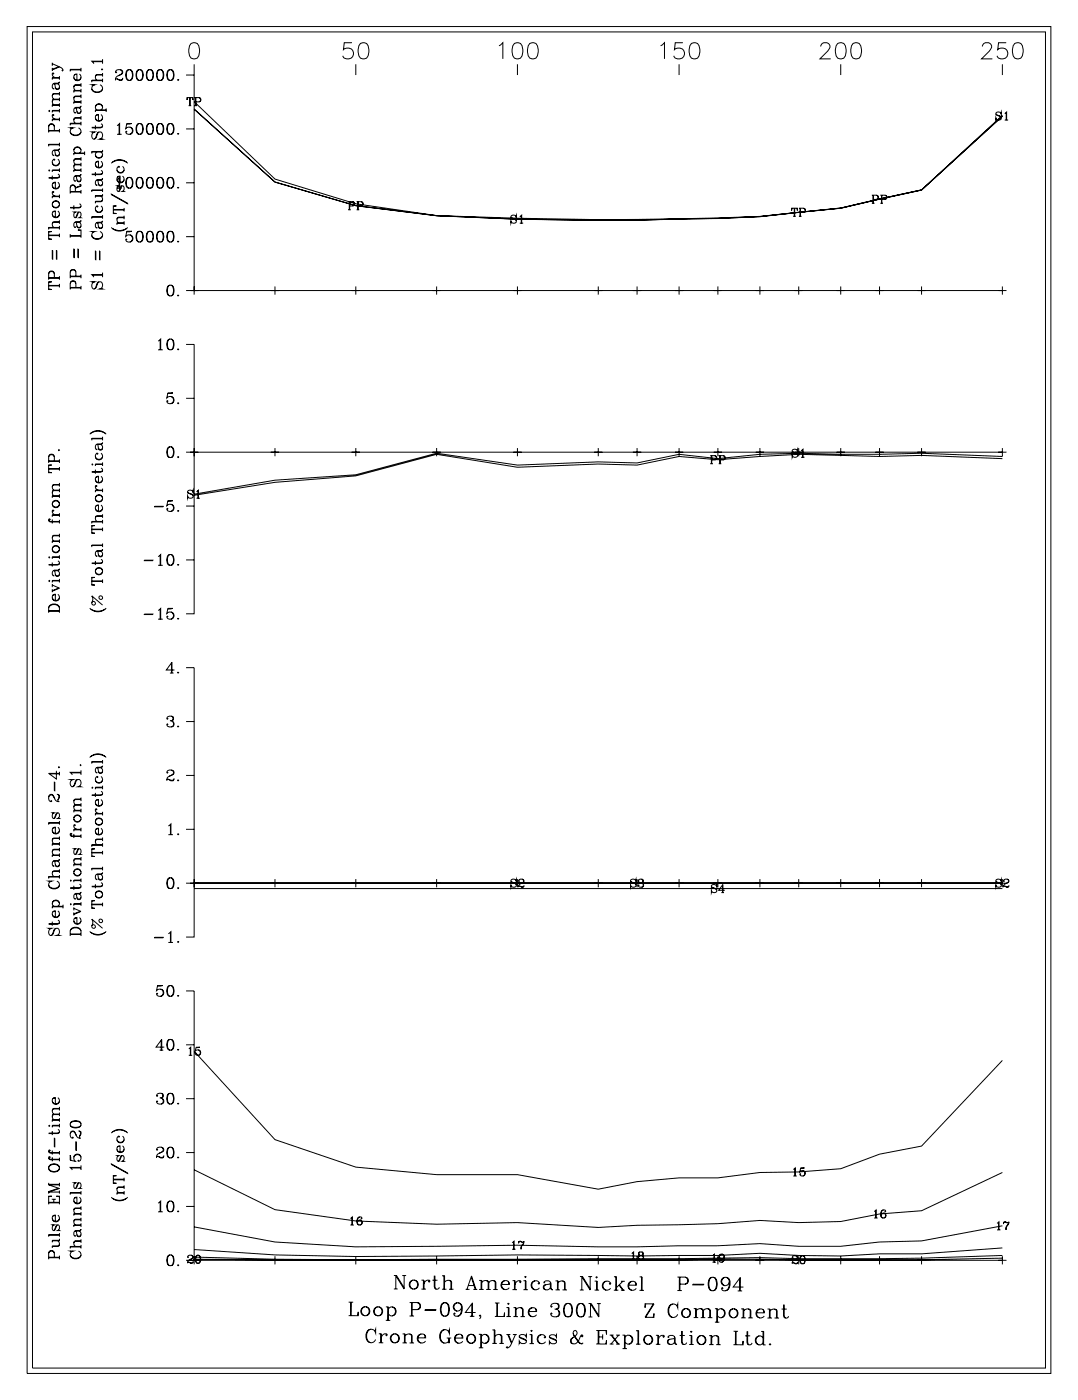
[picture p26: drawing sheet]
<svg xmlns="http://www.w3.org/2000/svg" width="215mm" height="279mm" viewBox="0 0 215 279" stroke-linecap="round" stroke-linejoin="round" font-family="sans-serif">
<g fill="none" stroke="#000" stroke-width=".2">
<path d="M5.4 5.3h204v268.5h-204zM6.5 6.4h201.9v266.3h-201.9zM10.4 12.7l1.4 .6a.84 .84 0 0 1 .8 .7l-.1 .1v-.2M10.4 12.5v.6M10.4 13.5v.6M10.4 15.6h1.4M10.5 14.6l.1 .2 .1-.2-.2-.1a.59 .59 0 0 0 .5 1M10.8 16.7l.3 1 .4 .1a.64 .64 0 0 0 0-1.1M11 17.4a.42 .42 0 0 0 .4 .3 .42 .42 0 0 0 .4-.3M11.6 13.3l-1.2 .5M11.8 19.8h-1.1a.65 .65 0 0 0 0 1.1M11.8 19.9h-1.1l-.3 .3"/>
<path d="M11.8 18.6h-1.1a.66 .66 0 0 0 0 1.2M11.8 18.7h-1.1l-.3 .3M11.8 16.4l-.3 .2h-.7l-.3 .2-.1 .6 .3 .3-.1-.1M11.8 16.3l-.3 .4h-.9M11.8 15.2v.7M11.8 18.3v.7M11.8 19.5v.7M11.8 15.5h-1.4v.4M11.8 13.3l-1.4 .6M14 13.9h2.1M14.7 15.5a.75 .75 0 0 0 .7 .5 .75 .75 0 0 0 .7-.5M14.7 18.1h1.4"/>
<path d="M15.3 14.8l-.5 .2M15.8 14.8a.72 .72 0 0 1 .2 1 .72 .72 0 0 1-1.1 0 .72 .72 0 0 1 .2-1h.2v1.2M16.1 19.1h-1.1a.66 .66 0 0 0 0 1.2M16.1 19.3h-1.1l-.3 .3M16.1 16.9h-1.1a.66 .66 0 0 0 0 1.1M16.1 17h-1.1l-.3 .3M16.1 13.5v.7M16.1 16.6v.7M16.1 17.7v.7M16.1 18.8v.8M16.1 20v.7M16.1 13.8h-2.1v.4"/>
<path d="M16.1 18h-1.4v.4M18.3 17.7a1.22 1.22 0 0 0 2.1 0M18.3 16.1h2.1M18.4 12.3h2M19.9 16.9a.79 .79 0 0 1 .5 .9 .79 .79 0 0 1-.8 .6 .94 .94 0 0 1-1-.2 .94 .94 0 0 1-.2-1l.2-.2-.3-.1h.6l-.3 .1M20.3 13.7l.1 .1-.1 .1zM20.4 14.8h-1.1a.66 .66 0 0 0 0 1.2M20.4 15h-1.1l-.3 .3M20.4 12.2h-2.1l.4 .5M20.4 11.8v.9M20.4 14.5v.8M20.4 15.7v.7"/>
<path d="M20.4 16h-2.1v.4M23.1 14.3l.1 .1h-.2a.74 .74 0 0 1 .8-.5 .74 .74 0 0 1 .7 .6l-.5 .4a1.07 1.07 0 0 0-1 1.1M23.9 13.9l.2 .1a.48 .48 0 0 1 .1 .7l-.7 .4M24.5 15.7l-.4 .2-.8-.2-.3 .1M24.5 15.5l-.3 .5h-.4l-.5-.3M25.7 13.9a.97 .97 0 0 0-.6 1.2l.1 .5a.67 .67 0 0 0 .6 .4 .67 .67 0 0 0 .6-.4 1.82 1.82 0 0 0-.2-1.6 .58 .58 0 0 0-.9 .3 1.26 1.26 0 0 0 .4 1.7M25.9 13.9a1.36 1.36 0 0 1 0 2.1M27.7 13.9a1.16 1.16 0 0 0-.5 1.7 .66 .66 0 0 0 .6 .4 .66 .66 0 0 0 .6-.4 1.71 1.71 0 0 0-.2-1.6 .58 .58 0 0 0-.9 .3 1.25 1.25 0 0 0 .4 1.7M27.9 13.9a1.38 1.38 0 0 1 0 2.1M29.8 13.9a.97 .97 0 0 0-.6 1.2l.1 .5a.67 .67 0 0 0 .6 .4 .67 .67 0 0 0 .6-.4 1.82 1.82 0 0 0-.2-1.6 .58 .58 0 0 0-.9 .3 1.26 1.26 0 0 0 .4 1.7M30 13.9a1.36 1.36 0 0 1 0 2.1M31.8 13.9a1.16 1.16 0 0 0-.5 1.7 .66 .66 0 0 0 .6 .4 .66 .66 0 0 0 .6-.4 1.71 1.71 0 0 0-.2-1.6 .58 .58 0 0 0-.9 .3 1.25 1.25 0 0 0 .4 1.7"/>
<path d="M32 13.9a1.38 1.38 0 0 1 0 2.1M33.9 13.9a.97 .97 0 0 0-.7 1.2l.1 .5a.67 .67 0 0 0 .7 .4 .67 .67 0 0 0 .6-.4 1.82 1.82 0 0 0-.2-1.6 .58 .58 0 0 0-.9 .3 1.26 1.26 0 0 0 .4 1.7M34.1 13.9a1.36 1.36 0 0 1 0 2.1M35.5 15.8l.1 .1-.1 .1zM37.1 15h1.6M37.4 19.5l-.1 .4v-.4h1.1v.4v-.4M37.8 19.5v1.6M37.9 19.5v1.6M38.1 8.7a1.05 1.05 0 0 1 1.5 .4 2.68 2.68 0 0 1-.3 2.5 1.06 1.06 0 0 1-1.5-.5 2.68 2.68 0 0 1 .3-2.4zM38.7 15v42.9h-1.6M38.7 12.8v2.2M38.7 19.5h.9a.43 .43 0 0 1 .5 .4 .43 .43 0 0 1-.5 .4h-.6"/>
<path d="M39 19.5v1.6M39.6 19.5l.4 .3-.1 .4-.3 .1M70.1 8.5h-1.5l-.2 1.4a1.14 1.14 0 0 1 1.8 0 1.14 1.14 0 0 1-.2 1.7 1.14 1.14 0 0 1-1.7-.5M70.9 12.8v2.2M71.8 8.7a1.05 1.05 0 0 1 1.6 .4 2.68 2.68 0 0 1-.3 2.5 1.06 1.06 0 0 1-1.6-.5 2.68 2.68 0 0 1 .3-2.4zM99.4 9.1l.8-.6v3.2M102.5 8.7a1.05 1.05 0 0 1 1.5 .4 2.68 2.68 0 0 1-.3 2.5 1.06 1.06 0 0 1-1.5-.5 2.68 2.68 0 0 1 .3-2.4zM103.1 12.8v2.2M105.6 8.7a1.04 1.04 0 0 1 1.5 .4 2.65 2.65 0 0 1-.3 2.5 1.05 1.05 0 0 1-1.5-.5 2.7 2.7 0 0 1 .3-2.4zM131.7 9.1l.7-.6v3.2M135.3 12.8v2.2M136.1 8.5h-1.5l-.2 1.4a1.14 1.14 0 0 1 1.7 0 1.14 1.14 0 0 1-.2 1.7 1.14 1.14 0 0 1-1.6-.5"/>
<path d="M137.8 8.7a1.04 1.04 0 0 1 1.5 .4 2.65 2.65 0 0 1-.3 2.5 1.05 1.05 0 0 1-1.5-.5 2.7 2.7 0 0 1 .3-2.4zM163.6 9.3a.81 .81 0 0 1 .6-.8h.6a.79 .79 0 0 1 .5 1.2l-1.9 2h2.2M166.9 8.7a1.05 1.05 0 0 1 1.6 .4 2.68 2.68 0 0 1-.3 2.5 1.06 1.06 0 0 1-1.6-.5 2.68 2.68 0 0 1 .3-2.4zM167.6 12.8v2.2M170 8.7a1.04 1.04 0 0 1 1.5 .4 2.65 2.65 0 0 1-.3 2.5 1.05 1.05 0 0 1-1.5-.5 2.7 2.7 0 0 1 .3-2.4zM195.8 9.3a.81 .81 0 0 1 .6-.8h.6a.79 .79 0 0 1 .5 1.2l-1.9 2h2.2M199.8 12.8v2.2M200.5 8.5h-1.5l-.2 1.4a1.14 1.14 0 0 1 1.8 0 1.14 1.14 0 0 1-.2 1.7 1.14 1.14 0 0 1-1.7-.5M202.2 8.7a1.04 1.04 0 0 1 1.6 .4 2.65 2.65 0 0 1-.3 2.5 1.05 1.05 0 0 1-1.6-.5 2.7 2.7 0 0 1 .3-2.4zM9.7 34h.2l-.1 .1zM9.7 25.2a.58 .58 0 0 1 .6-.4 .58 .58 0 0 1 .5 .4M9.7 22.1l.1-.1 .1 .1z"/>
<path d="M9.7 28.9h2.1M9.7 26.1h2.1M9.7 26h2.1M10.4 37a.75 .75 0 0 0 .7 .6 .75 .75 0 0 0 .7-.6M10.4 32.4a.75 .75 0 0 0 .7 .6 .75 .75 0 0 0 .7-.6M10.4 39.2h1.4M10.4 35v.8M10.4 34h1.4M10.4 23.9h1.4M10.4 22.1h1.4M10.4 21h1.4M10.5 38.3l.1 .1 .1-.1-.2-.1a.59 .59 0 0 0 .5 .9"/>
<path d="M10.5 22.9h.2l-.2-.1a.59 .59 0 0 0 .5 1M10.8 30l.3 1 .4 .1a.65 .65 0 0 0 0-1.1M10.8 26v-.8a.56 .56 0 0 0-.5-.5 .56 .56 0 0 0-.6 .5v1.2M11 36.4l-.5 .1M11 30.7a.42 .42 0 0 0 .4 .3 .42 .42 0 0 0 .4-.3M11.5 36.3a.72 .72 0 0 1 .2 1.1 .72 .72 0 0 1-1.1 0 .72 .72 0 0 1 .2-1.1h.2v1.3M11.5 34.7a.43 .43 0 0 1 .2 .7l-2 .1M11.5 31.7a.72 .72 0 0 1 .2 1.1 .72 .72 0 0 1-1.1 0 .72 .72 0 0 1 .2-1.1v.2l-.1-.1M11.8 35.2l-.4 .2h-1.7M11.8 29.7l-.3 .2-.9 .1a.7 .7 0 0 0-.1 .9l.2 .1-.1-.1M11.8 29.6l-.3 .4h-.9M11.8 20.6v.7"/>
<path d="M11.8 21.7v.7M11.8 23.4v.8M11.8 25.7v.7M11.8 28.5v.7M11.8 33.6v.7M11.8 38.8v.7M11.8 28.8h-2.1v.4M11.8 39.1h-1.4v.4M11.8 20.9h-1.4v.4M11.8 22h-1.4v.4M11.8 23.8h-1.4v.4M11.8 33.9h-1.4v.4"/>
<path d="M14 37.4l.1-.2a.51 .51 0 0 1 .5-.2 .51 .51 0 0 1 .4 .4M14 26.3a1.22 1.22 0 0 0 2.1 0M14 38.3h2.1M14 38.2h2.1M14 24.7h2.1M14.7 29.9a.75 .75 0 0 1 .7-.5 .75 .75 0 0 1 .7 .5M14.7 34h1.4M14.7 30.6h2.2M14.7 20.4h1.4M15 38.2l-.1-1.2a.49 .49 0 0 0-.8 0l-.1 1.6M15 30.5a.69 .69 0 0 1-.1-1 .69 .69 0 0 1 1 0 .69 .69 0 0 1-.1 1M15.1 35.1l.3 1 .4 .1a.65 .65 0 0 0 0-1.1"/>
<path d="M15.1 21.5l.3 1 .4 .1a.64 .64 0 0 0 0-1.1M15.3 35.8a.42 .42 0 0 0 .4 .3 .42 .42 0 0 0 .4-.3M15.3 22.2a.42 .42 0 0 0 .4 .3 .42 .42 0 0 0 .4-.3M15.6 25.5a.79 .79 0 0 1 .5 .9 .79 .79 0 0 1-.8 .6 .94 .94 0 0 1-1-.2 .94 .94 0 0 1-.2-1l.2-.2-.3-.1h.6l-.3 .1M15.8 36.7l.3 .1-.1 .4-.9 .3M15.9 36.7l.1 .2-.8 .5-.2 .3M16.1 34.8l-.3 .2h-.7l-.3 .2-.1 .6 .3 .3-.1-.1M16.1 34.7l-.1 .3-.2 .1h-.9M16.1 32.8h-1.1a.66 .66 0 0 0 0 1.1M16.1 32.9h-1.1l-.3 .3M16.1 31.6h-1.1a.66 .66 0 0 0 0 1.2M16.1 31.7h-1.1l-.3 .3"/>
<path d="M16.1 23.4h-1.1a.66 .66 0 0 0 0 1.2M16.1 23.5h-1.1l-.3 .4M16.1 21.2l-.3 .2h-.7l-.3 .2-.1 .6 .3 .3-.1-.1M16.1 21.1l-.3 .4h-.9M16.1 33.9h-1.4v.4M16.1 23.1v.8M16.1 24.3v.7M16.1 31.3v.7M16.1 32.4v.8M16.1 33.6v.7M16.1 37.9v.7M16.1 24.6h-2.1v.4"/>
<path d="M16.1 20.3h-1.4v.4M16.9 30.5h-2.2v.4M16.9 30.2v.7M18.3 38h2.1M19 32.9a.75 .75 0 0 0 .7 .5 .75 .75 0 0 0 .7-.5M19 30.9a.75 .75 0 0 0 .7 .5 .75 .75 0 0 0 .7-.5M19 23.5a.75 .75 0 0 0 .7 .6 .75 .75 0 0 0 .7-.6M19 21.3a.75 .75 0 0 1 .7-.5 .75 .75 0 0 1 .7 .5M19 22h2.2M19 25v.8M19 34.3v.8M19.3 30.3a.68 .68 0 0 0-.1 1 .68 .68 0 0 0 1 0 .68 .68 0 0 0-.1-1"/>
<path d="M19.3 21.9a.69 .69 0 0 1-.1-1 .69 .69 0 0 1 1 0 .69 .69 0 0 1-.1 1M19.4 35.9l.3 1 .4 .1a.64 .64 0 0 0 0-1.1M19.6 36.6a.42 .42 0 0 0 .4 .4 .42 .42 0 0 0 .4-.4M19.6 32.2l-.5 .1M19.6 22.9l-.5 .1M19.7 26.3l-.6 1.2-.3 .2a.73 .73 0 0 1-.5-.7 .73 .73 0 0 1 .6-.7h-.6l.3 .1M20.1 39.1a.65 .65 0 0 1 0 1.1h-1.1M20.1 34a.43 .43 0 0 1 .2 .7l-2 .1M20.1 32.1a.72 .72 0 0 1 .2 1.1 .72 .72 0 0 1-1.1 0 .72 .72 0 0 1 .2-1.1h.2v1.3M20.1 27.6l.3 .1h-.6a.8 .8 0 0 0 .6-.6 .8 .8 0 0 0-.3-.8h-.4l-.3 .2-.6 1.2M20.1 24.7a.42 .42 0 0 1 .2 .7l-2 .1M20.1 22.8a.72 .72 0 0 1 .2 1.1 .72 .72 0 0 1-1.1 0 .72 .72 0 0 1 .2-1.1h.2v1.3"/>
<path d="M20.4 39.8l-.3 .3h-1.1v.4M20.4 35.6l-.3 .2h-.7l-.3 .2-.1 .6 .3 .3-.1-.1M20.4 35.5l-.1 .3-.2 .1h-.9M20.4 34.5l-.4 .2h-1.7M20.4 25.2l-.4 .2h-1.7M20.4 38.7v.4h-1.4M20.4 29.9v.4h-2.1M20.4 37.6v.7M20.4 30.2h-2.1v.4M20.4 37.9h-2.1v.4M20.4 39h-1.4v.4M21.2 21.9h-2.2v.4"/>
<path d="M21.2 21.6v.7M22.2 38.7l3.3 1.9zM22.2 32.5a2.2 2.2 0 0 1 3.3 0M22.4 32.3l.4-.2a2.64 2.64 0 0 1 2.4 .2M23.3 35.8a.75 .75 0 0 0 .7 .5 .75 .75 0 0 0 .7-.5M23.3 33.9a.75 .75 0 0 0 .7 .5 .75 .75 0 0 0 .7-.5M23.3 35.8l.5-.4v2.1M23.3 25l.5-.4v2.2M23.3 37.5h.9M23.3 26.8h.9M23.7 24.7v2.1M23.7 35.5v2"/>
<path d="M23.9 35.2l-.5 .1M24.3 37l-.6 1.2h-.2l-.2-.3 .1-.7 .3-.2h-.4l.2 .2M24.4 35.1a.72 .72 0 0 1 .2 1.1 .72 .72 0 0 1-1.1 0 .72 .72 0 0 1 .2-1.1h.2v1.2M24.4 33.2a.72 .72 0 0 1 .2 1 .72 .72 0 0 1-1.1 0 .72 .72 0 0 1 .2-1l.1 .1h-.2M24.5 38.1l.2 .1h-.4l.4-.4v-.4l-.2-.4h-.3l-.6 1.2M25.3 24.7l1-.1h-1l-.2 1a.77 .77 0 0 1 1.1-.2 .77 .77 0 0 1 0 1.2 .77 .77 0 0 1-1.1-.2l.1-.2 .1 .1-.1 .1M25.7 35.4a.97 .97 0 0 0-.6 1.2l.1 .5a.67 .67 0 0 0 .6 .4 .67 .67 0 0 0 .6-.4 1.82 1.82 0 0 0-.2-1.6 .58 .58 0 0 0-.9 .3 1.26 1.26 0 0 0 .4 1.7M25.9 35.4a1.36 1.36 0 0 1 0 2.1M25.9 25.3a.75 .75 0 0 1 .5 .8 .75 .75 0 0 1-.5 .7M27.7 35.4a1.16 1.16 0 0 0-.5 1.7 .66 .66 0 0 0 .6 .4 .66 .66 0 0 0 .6-.4 1.71 1.71 0 0 0-.2-1.6 .58 .58 0 0 0-.9 .3 1.25 1.25 0 0 0 .4 1.7M27.7 24.6a1.16 1.16 0 0 0-.5 1.8 .66 .66 0 0 0 .6 .4 .66 .66 0 0 0 .6-.4 1.71 1.71 0 0 0-.2-1.7 .58 .58 0 0 0-.9 .3 1.25 1.25 0 0 0 .4 1.8M27.9 35.4a1.38 1.38 0 0 1 0 2.1"/>
<path d="M27.9 24.6a1.38 1.38 0 0 1 0 2.2M29.8 35.4a.97 .97 0 0 0-.6 1.2l.1 .5a.67 .67 0 0 0 .6 .4 .67 .67 0 0 0 .6-.4 1.82 1.82 0 0 0-.2-1.6 .58 .58 0 0 0-.9 .3 1.26 1.26 0 0 0 .4 1.7M29.8 24.6a.97 .97 0 0 0-.6 1.2l.1 .6a.67 .67 0 0 0 .6 .4 .67 .67 0 0 0 .6-.4 1.82 1.82 0 0 0-.2-1.7 .58 .58 0 0 0-.9 .3 1.26 1.26 0 0 0 .4 1.8M30 35.4a1.36 1.36 0 0 1 0 2.1M30 24.6a1.36 1.36 0 0 1 0 2.2M31.8 35.4a1.16 1.16 0 0 0-.5 1.7 .66 .66 0 0 0 .6 .4 .66 .66 0 0 0 .6-.4 1.71 1.71 0 0 0-.2-1.6 .58 .58 0 0 0-.9 .3 1.25 1.25 0 0 0 .4 1.7M31.8 24.6a1.16 1.16 0 0 0-.5 1.8 .66 .66 0 0 0 .6 .4 .66 .66 0 0 0 .6-.4 1.71 1.71 0 0 0-.2-1.7 .58 .58 0 0 0-.9 .3 1.25 1.25 0 0 0 .4 1.8M32 35.4a1.38 1.38 0 0 1 0 2.1M32 24.6a1.38 1.38 0 0 1 0 2.2M33.9 35.4a.97 .97 0 0 0-.7 1.2l.1 .5a.67 .67 0 0 0 .7 .4 .67 .67 0 0 0 .6-.4 1.82 1.82 0 0 0-.2-1.6 .58 .58 0 0 0-.9 .3 1.26 1.26 0 0 0 .4 1.7M33.9 24.6a.97 .97 0 0 0-.7 1.2l.1 .6a.67 .67 0 0 0 .7 .4 .67 .67 0 0 0 .6-.4 1.82 1.82 0 0 0-.2-1.7 .58 .58 0 0 0-.9 .3 1.26 1.26 0 0 0 .4 1.8M34.1 35.4a1.36 1.36 0 0 1 0 2.1"/>
<path d="M34.1 24.6a1.36 1.36 0 0 1 0 2.2M35.5 37.3l.1 .1-.1 .1zM35.5 26.6l.1 .1-.1 .1zM37.1 36.4h1.6M37.1 25.7h1.6M37.6 21.1h.5M38.7 20.3l16.1 15.4 16.1 4.9 16.1 2.4a737.3 737.3 0 0 0 64.4 .1l16.2-1.6 16.1-3.7 16.1-14.8M38.7 21.8l16.1 14.5 16.1 4.7 16.1 2a534.6 534.6 0 0 0 48.3 .7l7.8-.1 8.3-.4 16.2-1.7 16.1-3.6 16.1-14.7M38.7 21.7l16.1 14.6 16.1 4.7 16.1 2a523.2 523.2 0 0 0 48.3 .6l7.8-.1 8.3-.3 16.2-1.7 16.1-3.6 16.1-14.8M38.7 21.1h.6M173.8 38.9h.9a.42 .42 0 0 1 .4 .4 .42 .42 0 0 1-.4 .5h-.6M174 38.9v1.6"/>
<path d="M174.1 38.9v1.6M174.7 38.9l.3 .3-.1 .4-.2 .2M175.4 38.9h1a.42 .42 0 0 1 .4 .4 .42 .42 0 0 1-.4 .5h-.6M175.7 38.9v1.6M175.8 38.9v1.6M176.4 38.9l.3 .3-.1 .4-.2 .2M198.5 22.7l.9 .5a.52 .52 0 0 1-.2 .8 .52 .52 0 0 1-.7-.5v.4v-.2M199.5 22.6v-.3v.5a.55 .55 0 0 0-.5-.5 .55 .55 0 0 0-.5 .4l.1 .2 .9 .5M200.2 22.6l.4-.3v1.6M200.2 23.9h.7M200.5 22.4v1.5M9.7 56.3l.6-.1h-.6v1.5h.6l-.6-.1"/>
<path d="M9.7 54.5a.58 .58 0 0 1 .6-.4 .58 .58 0 0 1 .5 .4M9.7 46.2h.6h-.6v1.5h.6l-.6-.1M9.7 57h2.1M9.7 56.9h2.1M9.7 55.5h2.1M9.7 55.4h2.1M9.7 47h2.1M9.7 46.9h2.1M9.7 45.4h2.1M10.4 49.9l.1 1.8zM10.4 42.8a.75 .75 0 0 0 .7 .5 .75 .75 0 0 0 .7-.5M10.4 40.8a.72 .72 0 0 0 1.1 .5 .72 .72 0 0 0 0-1.2 .72 .72 0 0 0-1.1 .5 .73 .73 0 0 0 .6 .7 .73 .73 0 0 0 .8-.5"/>
<path d="M10.4 40.6a.75 .75 0 0 1 .7-.5 .75 .75 0 0 1 .7 .5M10.8 55.4v-.9a.56 .56 0 0 0-.5-.5 .56 .56 0 0 0-.6 .5v1.3M11 42.2l-.5 .1M11.2 49.9l.1 1.8zM11.5 42.1a.72 .72 0 0 1 .2 1 .72 .72 0 0 1-1.1 0 .72 .72 0 0 1 .2-1h.2v1.2M11.8 44.2h-1.1a.66 .66 0 0 0 0 1.1M11.8 44.3h-1.1l-.3 .3M11.8 43.9v.7M11.8 45v.7M11.8 46.6v.7M11.8 55v.8M11.8 56.6v.7"/>
<path d="M11.8 45.3h-2.1v.4M14 56.5a.59 .59 0 0 1 .6-.4 .59 .59 0 0 1 .5 .4M14 54.2a.59 .59 0 0 1 .6-.4 .59 .59 0 0 1 .5 .4M14 47h2.1M14 57.4h2.1M14 57.3h2.1M14 55.1h2.1M14 55h2.1M14 47.1h2.1M14 46.7v.7M14.7 49.6l.1 1.8zM14.7 40.9v.9"/>
<path d="M15.1 57.3v-.8a.57 .57 0 0 0-.5-.6 .57 .57 0 0 0-.6 .6v1.2M15.1 55v-.8a.57 .57 0 0 0-.5-.5 .57 .57 0 0 0-.6 .5v1.3M15.1 44.3l.3 1 .4 .1a.65 .65 0 0 0 0-1.1M15.3 45a.42 .42 0 0 0 .4 .3 .42 .42 0 0 0 .4-.3M15.5 49.6l.1 1.8zM15.7 42.3l-.6 1.1h-.2l-.2-.3 .1-.6 .3-.2h-.4l.2 .1M15.8 40.6a.43 .43 0 0 1 .2 .7l-2 .1M15.9 43.3l.2 .1h-.4l.4-.4v-.4l-.2-.3h-.3l-.6 1.1M16.1 45.9l-.6-.1h.6v1.6M16.1 44l-.3 .2h-.7l-.3 .2-.1 .6 .3 .3-.1-.1M16.1 43.9l-.1 .3-.2 .1h-.9M16.1 41.1l-.4 .2h-1.7"/>
<path d="M16.1 54.7v.8M16.1 57v.7M18.3 47a1.22 1.22 0 0 0 2.1 0M18.3 43.3h2.1M18.4 54.8h2M19 50l.1 1.8zM19 41.8a.75 .75 0 0 0 .7 .5 .75 .75 0 0 0 .7-.5M19.4 44.4l.3 1 .4 .1a.64 .64 0 0 0 0-1.1M19.6 45.1a.42 .42 0 0 0 .4 .3 .42 .42 0 0 0 .4-.3M19.7 56.2l-.6 1.2-.3 .2a.73 .73 0 0 1-.5-.8 .73 .73 0 0 1 .6-.6h-.6l.3 .1M19.8 50l.1 1.8zM19.9 46.2a.79 .79 0 0 1 .5 .9 .79 .79 0 0 1-.8 .6 .94 .94 0 0 1-1-.2 .94 .94 0 0 1-.2-1l.2-.3h-.3h.6h-.3"/>
<path d="M20.1 57.5l.3 .1h-.6a.8 .8 0 0 0 .6-.6 .8 .8 0 0 0-.3-.8h-.4l-.3 .2-.6 1.2M20.1 41a.71 .71 0 0 1 .2 1.1 .71 .71 0 0 1-1.1 0 .71 .71 0 0 1 .2-1.1v.2l-.1-.1M20.4 54.7h-2.1l.4 .5M20.4 44.1l-.3 .2h-.7l-.3 .2-.1 .6 .3 .3-.1-.1M20.4 44l-.3 .4h-.9M20.4 42.9v.7M20.4 54.3v.9M20.4 43.2h-2.1v.4M22.2 45.3a2.22 2.22 0 0 0 3.3 0M22.4 45.5l.4 .2a2.64 2.64 0 0 0 2.4-.2M22.6 41.1l.6-.1h-.6v1.6h.6l-.6-.1M22.6 41.9h2.1"/>
<path d="M22.6 41.8h2.1M23.3 44.5h1.4M24.7 43.3h-1.1a.65 .65 0 0 0 0 1.1M24.7 43.4h-1.1l-.3 .3M24.7 44.4h-1.4v.4M24.7 41.4v.8M24.7 43v.7M24.7 44.1v.7M25.3 46.2l1-.1h-1l-.2 1a.77 .77 0 0 1 1.1-.2 .77 .77 0 0 1 0 1.2 .77 .77 0 0 1-1.1-.3l.1-.2 .1 .1-.1 .1M25.9 46.8a.75 .75 0 0 1 .5 .7 .75 .75 0 0 1-.5 .7M27.7 46.1a1.16 1.16 0 0 0-.5 1.7 .66 .66 0 0 0 .6 .5 .66 .66 0 0 0 .6-.5 1.71 1.71 0 0 0-.2-1.6 .58 .58 0 0 0-.9 .3 1.25 1.25 0 0 0 .4 1.7M27.9 46.1a1.38 1.38 0 0 1 0 2.1"/>
<path d="M29.8 46.1a.97 .97 0 0 0-.6 1.2l.1 .5a.67 .67 0 0 0 .6 .5 .67 .67 0 0 0 .6-.5 1.82 1.82 0 0 0-.2-1.6 .58 .58 0 0 0-.9 .3 1.26 1.26 0 0 0 .4 1.7M30 46.1a1.36 1.36 0 0 1 0 2.1M31.8 46.1a1.16 1.16 0 0 0-.5 1.7 .66 .66 0 0 0 .6 .5 .66 .66 0 0 0 .6-.5 1.71 1.71 0 0 0-.2-1.6 .58 .58 0 0 0-.9 .3 1.25 1.25 0 0 0 .4 1.7M32 46.1a1.38 1.38 0 0 1 0 2.1M33.9 56.8a.97 .97 0 0 0-.7 1.3l.1 .5a.67 .67 0 0 0 .7 .4 .67 .67 0 0 0 .6-.4 1.82 1.82 0 0 0-.2-1.7 .58 .58 0 0 0-.9 .3 1.26 1.26 0 0 0 .4 1.8M33.9 46.1a.97 .97 0 0 0-.7 1.2l.1 .5a.67 .67 0 0 0 .7 .5 .67 .67 0 0 0 .6-.5 1.82 1.82 0 0 0-.2-1.6 .58 .58 0 0 0-.9 .3 1.26 1.26 0 0 0 .4 1.7M34.1 56.8a1.36 1.36 0 0 1 0 2.2M34.1 46.1a1.36 1.36 0 0 1 0 2.1M35.5 58.8l.1 .1-.1 .1zM35.5 48l.1 .1-.1 .1zM37.1 47.2h1.6M37.9 57.9h1.6"/>
<path d="M38.7 57.9h161.1M38.7 57.1v1.6M54 57.9h1.6M54.8 57.1v1.6M69.4 40.2h.9a.43 .43 0 0 1 .4 .4 .43 .43 0 0 1-.4 .5h-.6M69.4 41.8h.5M69.6 40.2v1.6M69.7 40.2v1.6M70.1 57.9h1.6M70.3 40.2l.3 .3-.1 .4-.2 .2M70.9 57.1v1.6M71.1 40.2h.9a.43 .43 0 0 1 .4 .4 .43 .43 0 0 1-.4 .5h-.6"/>
<path d="M71.1 41.8h.5M71.3 40.2v1.6M71.4 40.2v1.6M72 40.2l.3 .3-.1 .4-.2 .2M86.2 57.9h1.6M87 57.1v1.6M101.8 43.3l.9 .4a.52 .52 0 0 1-.2 .9 .52 .52 0 0 1-.7-.6v.5l.1-.2M102.3 57.9h1.6M102.8 43.1l.1-.2v.4a.55 .55 0 0 0-.5-.4 .55 .55 0 0 0-.6 .4l.2 .2 .9 .5M103.1 57.1v1.6M103.6 43.2l.4-.3v1.6M103.6 44.5h.7"/>
<path d="M103.9 43v1.5M118.4 57.9h1.7M119.2 57.1v1.6M126.1 57.9h1.7M127 57.1v1.6M134.5 57.9h1.7M135.3 57.1v1.6M142.3 57.9h1.6M143.1 57.1v1.6M150.6 57.9h1.7M151.4 57.1v1.6M157.8 41.5v.5v-.5h1.1v.5l-.1-.5"/>
<path d="M158.1 43.1h.5M158.3 41.5v1.6M158.4 57.9h1.6M158.4 41.5v1.6M159.2 57.1v1.6M159.2 41.5h.9l.4 .3a.42 .42 0 0 1-.4 .6h-.6M159.2 43.1h.6M159.4 41.5v1.6M159.5 41.5v1.6M160.1 41.5l.3 .3v.4l-.3 .2M166.7 57.9h1.7M167.6 57.1v1.6"/>
<path d="M173.8 40.5h.5M174.5 57.9h1.6M175.3 57.1v1.6M175.4 40.5h.6M182.8 57.9h1.7M183.7 57.1v1.6M199 57.9h1.6M199.8 57.1v1.6M31.5 68l.5-.4v2.1M31.5 69.7h.9M31.9 67.7v2M33.5 78.4l1-.1h-1l-.3 1a.77 .77 0 0 1 1.2-.2 .77 .77 0 0 1 0 1.2 .77 .77 0 0 1-1.2-.2l.1-.2h.2l-.2 .2"/>
<path d="M33.9 67.6a.97 .97 0 0 0-.7 1.2l.1 .5a.67 .67 0 0 0 .7 .4 .67 .67 0 0 0 .6-.4 1.82 1.82 0 0 0-.2-1.6 .58 .58 0 0 0-.9 .3 1.26 1.26 0 0 0 .4 1.7M34.1 79a.75 .75 0 0 1 .5 .7 .75 .75 0 0 1-.5 .8M34.1 67.6a1.36 1.36 0 0 1 0 2.1M35.5 69.5l.1 .1-.1 .1zM37.1 68.7h1.6v53.6h-1.6M37.1 79.4h1.6M9.7 92.8l.6-.1h-.6v1.5h.6l-.6-.1M9.7 91.1a.58 .58 0 0 1 .6-.5 .58 .58 0 0 1 .5 .5M9.7 93.5h2.1M9.7 93.4h2.1M9.7 92h2.1M9.7 91.9h2.1"/>
<path d="M10.4 98.9h1.4M10.8 91.9v-.8a.56 .56 0 0 0-.5-.6 .56 .56 0 0 0-.6 .6v1.2M11.7 89.6l.1 .1-.1 .1zM11.8 97.7h-1.1a.66 .66 0 0 0 0 1.1M11.8 97.8h-1.1l-.3 .3M11.8 96.6h-1.1a.66 .66 0 0 0 0 1.1M11.8 96.7h-1.1l-.3 .3M11.8 91.6v.7M11.8 93.1v.7M11.8 96.3v.7M11.8 97.4v.7M11.8 98.5v.7"/>
<path d="M11.8 98.8h-1.4v.4M17.9 86.6a2.2 2.2 0 0 1 3.3 0M18.1 86.3l.4-.2a2.67 2.67 0 0 1 2.5 .2M18.3 87.5h2.1M18.4 92.5v.2l-.1-.1zM19 99.4a.72 .72 0 0 0 1.1 .5 .72 .72 0 0 0 0-1.2 .72 .72 0 0 0-1.1 .5 .73 .73 0 0 0 .6 .7 .73 .73 0 0 0 .8-.5M19 99.2a.75 .75 0 0 1 .7-.5 .75 .75 0 0 1 .7 .5M19 95.6a.75 .75 0 0 0 .7 .6 .75 .75 0 0 0 .7-.6M19 91.1a.76 .76 0 0 0 .7 .5 .76 .76 0 0 0 .7-.5M19 93.6v.8M19 97.8h1.4M19 92.6h1.4"/>
<path d="M19.1 96.9h.2l-.2-.1a.59 .59 0 0 0 .5 .9M19.4 88.6l.3 1 .4 .1a.64 .64 0 0 0 0-1.1M19.6 95l-.5 .1M19.6 89.3a.42 .42 0 0 0 .4 .3 .42 .42 0 0 0 .4-.3M20.1 94.9a.72 .72 0 0 1 .2 1.1 .72 .72 0 0 1-1.1 0 .72 .72 0 0 1 .2-1.1h.2v1.3M20.1 93.3a.43 .43 0 0 1 .2 .7l-2 .1M20.1 90.3a.72 .72 0 0 1 .2 1.1 .72 .72 0 0 1-1.1 0 .72 .72 0 0 1 .2-1.1l.1 .1h-.2M20.4 93.8l-.4 .2h-1.7M20.4 88.3l-.3 .2-.9 .1a.7 .7 0 0 0-.1 .9l.2 .1-.1-.1M20.4 88.2l-.1 .3-.2 .1h-.9M20.4 87.1v.7M20.4 92.2v.7"/>
<path d="M20.4 97.4v.7M20.4 87.4h-2.1v.4M20.4 92.5h-1.4v.4M20.4 97.7h-1.4v.4M33.5 99.9l1-.1h-1l-.3 1a.77 .77 0 0 1 1.2-.2 .77 .77 0 0 1 0 1.2 .77 .77 0 0 1-1.2-.3l.1-.2 .2 .1-.2 .1M33.9 89.1a.97 .97 0 0 0-.7 1.2l.1 .5a.67 .67 0 0 0 .7 .4 .67 .67 0 0 0 .6-.4 1.82 1.82 0 0 0-.2-1.6 .58 .58 0 0 0-.9 .3 1.26 1.26 0 0 0 .4 1.7M34.1 89.1a1.36 1.36 0 0 1 0 2.1M35.5 91l.1 .1-.1 .1zM35.5 80.3l.1 .1-.1 .1zM37.1 90.1h2.4M37.4 98.1l.9 .4a.52 .52 0 0 1-.2 .9 .52 .52 0 0 1-.7-.6v.5l.1-.2M38.4 97.9l.1-.2v.5a.55 .55 0 0 0-.5-.5 .55 .55 0 0 0-.6 .4l.1 .2 1 .5"/>
<path d="M38.7 90.1h161.1M38.7 89.3v1.6M39.2 98l.3-.3v1.6M39.2 99.3h.6M39.5 97.8v1.5M54 90.1h1.6M54.8 89.3v1.6M70.1 90.1h1.6M70.9 89.3v1.6M86.2 90.1h1.6M87 89.3v1.6M102.3 90.1h1.6"/>
<path d="M103.1 89.3v1.6M118.4 90.1h1.7M119.2 89.3v1.6M126.1 90.1h1.7M127 89.3v1.6M134.5 90.1h1.7M135.3 89.3v1.6M141.5 90.8h1a.42 .42 0 0 1 .4 .4 .42 .42 0 0 1-.4 .5h-.7M141.5 92.4h.6M141.8 90.8v1.6M142.3 90.1h1.6M142.5 90.8l.3 .3-.1 .4-.2 .2"/>
<path d="M143.1 89.3v1.6M143.2 90.8h.9a.42 .42 0 0 1 .4 .4 .42 .42 0 0 1-.4 .5h-.6M143.2 92.4h.6M143.5 90.8v1.6M144.1 90.8l.4 .3v.3l-.4 .3M150.6 90.1h1.7M151.4 89.3v1.6M157.9 89.9l.9 .5a.52 .52 0 0 1-.2 .8 .52 .52 0 0 1-.7-.5v.4l.1-.2M158.4 90.1h1.6M158.9 89.8l.1-.3v.5a.55 .55 0 0 0-.6-.5 .55 .55 0 0 0-.5 .4l.1 .2 1 .5M159.2 89.3v1.6M159.6 89.8l.4-.3v1.6"/>
<path d="M159.6 91.1h.7M159.9 89.6v1.5M166.7 90.1h1.7M167.6 89.3v1.6M174.5 90.1h1.6M175.3 89.3v1.6M182.8 90.1h1.7M183.7 89.3v1.6M199 90.1h1.6M199.8 91.4l-16.1-.6-8.4 .2-16.1-.4-16.1 1-7.8-.6-8.3 1.7-7.8-.2-16.1 .6-16.1-2.5-16.1 4.3-16.1 1.2-16.1 2.6M199.8 91l-16.1-.7-8.4 .3h-7.7l-8.4-.3-7.8 .3-8.3 .8-7.8-.8-8.3 1.7-7.8-.2-16.1 .6-16.1-2.4-16.1 4.3-16.1 1.1-16.1 2.8M199.8 89.3v1.6"/>
<path d="M9.7 115.8h.2l-.1 .1zM9.7 111.1h.2l-.1 .1zM9.7 103.7l.3 .2h1.8M9.8 103.5h.2l-.1-.1-.2 .1 .1 .4 .2 .1h1.8M10.4 119.2a.75 .75 0 0 0 .7 .5 .75 .75 0 0 0 .7-.5M10.4 109.6a.72 .72 0 0 0 1.1 .5 .72 .72 0 0 0 0-1.3 .72 .72 0 0 0-1.1 .5 .73 .73 0 0 0 .6 .8 .73 .73 0 0 0 .8-.5M10.4 109.3a.75 .75 0 0 1 .7-.5 .75 .75 0 0 1 .7 .5M10.4 100.6a.72 .72 0 0 0 1.1 .5 .72 .72 0 0 0 0-1.3 .72 .72 0 0 0-1.1 .6 .73 .73 0 0 0 .6 .7 .73 .73 0 0 0 .8-.5M10.4 100.4a.75 .75 0 0 1 .7-.6 .75 .75 0 0 1 .7 .6M10.4 103.5v.8M10.4 112.1v.8M10.4 116.4v.6"/>
<path d="M10.4 117.4v.6M10.4 116.6l1.4 .6-1.4 .6M10.4 115.8h1.4M10.4 111.1h1.4M10.4 107.9h1.4M10.4 102.7h1.4M10.5 101.8h.2l-.2-.1a.59 .59 0 0 0 .5 .9M10.8 113.7l.3 1.1 .4 .1a.65 .65 0 0 0 0-1.2M11 118.6l-.5 .1M11 114.5a.42 .42 0 0 0 .4 .3 .42 .42 0 0 0 .4-.3M11.5 118.5a.72 .72 0 0 1 .2 1 .72 .72 0 0 1-1.1 0 .72 .72 0 0 1 .2-1h.2v1.2M11.5 111.8a.44 .44 0 0 1 .2 .7l-2 .1"/>
<path d="M11.6 117.2l-1.2 .5M11.8 113.4l-.3 .2-.9 .1a.7 .7 0 0 0-.1 1l.2 .1-.1-.1M11.8 113.3l-.3 .4h-.9M11.8 112.3l-.4 .2h-1.7M11.8 106.7h-1.1a.66 .66 0 0 0 0 1.1M11.8 106.8h-1.1l-.3 .3M11.8 102.3v.7M11.8 103.6v.7M11.8 106.4v.7M11.8 107.5v.7M11.8 110.7v.7M11.8 115.4v.7"/>
<path d="M11.8 102.6h-1.4v.4M11.8 107.8h-1.4v.4M11.8 111h-1.4v.4M11.8 115.7h-1.4v.4M18.3 115.2l.6-.1h-.6v1.5h.6l-.6-.1M18.3 104.8h.6h-.6v1.5h.6l-.6-.1M18.3 115.8h2.1M18.3 115.9h2.1M18.3 108.7h2.1M18.3 105.6h2.1M18.3 105.5h2.1M18.3 104h2.1"/>
<path d="M19 114a.72 .72 0 0 0 1.1 .5 .72 .72 0 0 0 0-1.3 .72 .72 0 0 0-1.1 .5 .73 .73 0 0 0 .6 .8 .73 .73 0 0 0 .8-.5M19 113.7a.75 .75 0 0 1 .7-.5 .75 .75 0 0 1 .7 .5M19 101.4a.75 .75 0 0 0 .7 .5 .75 .75 0 0 0 .7-.5M19 111.8v.8M19.4 109.9l.3 1 .4 .1a.64 .64 0 0 0 0-1.1M19.6 110.6a.42 .42 0 0 0 .4 .3 .42 .42 0 0 0 .4-.3M19.6 100.8l-.5 .1M20.1 111.5a.43 .43 0 0 1 .2 .7l-2 .1M20.1 100.7a.72 .72 0 0 1 .2 1 .72 .72 0 0 1-1.1 0 .72 .72 0 0 1 .2-1h.2v1.2M20.4 112l-.4 .2h-1.7M20.4 109.6l-.3 .2-.9 .1a.69 .69 0 0 0-.1 .9l.2 .1-.1-.1M20.4 109.5l-.1 .3-.2 .1h-.9"/>
<path d="M20.4 102.8h-1.1a.66 .66 0 0 0 0 1.1M20.4 102.9h-1.1l-.3 .3M20.4 102.5v.7M20.4 103.6v.7M20.4 105.2v.7M20.4 108.3v.7M20.4 115.5v.7M20.4 103.9h-2.1v.4M20.4 108.6h-2.1v.4M28.8 111.7l1.7 .1zM30.8 100.9l1.7 .1zM31.5 110.9l.5-.4v2.2"/>
<path d="M31.5 112.7h.9M31.9 110.6v2.1M33.9 110.5a.97 .97 0 0 0-.7 1.3l.1 .5a.67 .67 0 0 0 .7 .4 .67 .67 0 0 0 .6-.4 1.82 1.82 0 0 0-.2-1.7 .58 .58 0 0 0-.9 .3 1.26 1.26 0 0 0 .4 1.8M34.1 110.5a1.36 1.36 0 0 1 0 2.2M34.1 100.5a.75 .75 0 0 1 .5 .7 .75 .75 0 0 1-.5 .7M35.5 112.5l.1 .1-.1 .1zM35.5 101.7l.1 .1-.1 .1zM37.1 111.6h1.6M37.1 100.9h1.6M9.7 122.1v-1a1.14 1.14 0 0 1 1.1-.7 1.14 1.14 0 0 1 1 .7v1M9.7 121.1a1.22 1.22 0 0 1 2.1 0M9.7 121.8h2.1"/>
<path d="M9.7 121.7h2.1M17.9 121.2a2.2 2.2 0 0 0 3.3 0M18.1 121.4l.4 .2a2.67 2.67 0 0 0 2.5-.2M18.3 120.1l.2-.2a.42 .42 0 0 1 .5 .5l-.2 .2a.43 .43 0 0 1-.5-.2 .43 .43 0 0 1 .1-.5 1.08 1.08 0 0 0-.1-1.1l2.1 1.8M28.8 122.4l1.7 .1zM31.5 121.7l.5-.4v2.1M31.5 123.4h.9M31.9 121.4v2M33.5 121.4l1-.1h-1l-.3 1a.77 .77 0 0 1 1.2-.2 .77 .77 0 0 1 0 1.1 .77 .77 0 0 1-1.2-.2l.1-.2 .2 .1-.2 .1M33.9 134.2h.7M34.1 122a.75 .75 0 0 1 .5 .7 .75 .75 0 0 1-.5 .7M34.2 132.2v2"/>
<path d="M34.8 133.5h-1.7l1.2-1.5v2.2M35.5 123.2l.1 .1-.1 .1zM35.5 133.9l.1 .1-.1 .2zM37.1 133.1h1.6v53.7h-1.6M9.7 158.9l.1-.3a.49 .49 0 0 1 .7-.1l.4 .8M9.9 154.2h1.9M10.1 159.7l.1-.1v.2a.74 .74 0 0 1-.5-.8 .74 .74 0 0 1 .6-.7l.4 .4a1.06 1.06 0 0 0 1.1 1.1M10.8 155.9l.1 1.7zM11.2 153.6v1.7l-1.5-1.2h2.1M11.3 158.3l.5 .2v.5l-.3 .5M11.5 158.3l.2 .3-.2 .9 .1 .3M11.7 152.8l.1 .1-.1 .1z"/>
<path d="M11.8 153.8v.8M14.1 154h2M15.4 155.4l-.6 1.2-.3 .2a.74 .74 0 0 1-.5-.7 .74 .74 0 0 1 .6-.7h-.6l.3 .1M15.8 156.7l.3 .1h-.6a.81 .81 0 0 0 .6-.6 .81 .81 0 0 0-.3-.8h-.4l-.3 .2-.6 1.2M16 152.4l.1 .1-.1 .1zM16.1 159.3h-1.1a.66 .66 0 0 0 0 1.1M16.1 159.4h-1.1l-.3 .3M16.1 153.9h-2.1l.4 .5M16.1 153.5v.9M16.1 159v.7M17.9 151a2.2 2.2 0 0 1 3.3 0M18.1 150.8l.4-.2a2.64 2.64 0 0 1 2.5 .2"/>
<path d="M18.3 151.9h2.1M18.4 156.9v.2l-.1-.1zM19 155.5a.75 .75 0 0 0 .7 .5 .75 .75 0 0 0 .7-.5M19 158v.9M19 157h1.4M19.4 153l.3 1 .4 .1a.64 .64 0 0 0 0-1.1M19.6 159.5l-.5 .1M19.6 153.7a.42 .42 0 0 0 .4 .4 .42 .42 0 0 0 .4-.4M20.1 159.4a.72 .72 0 0 1 .2 1 .72 .72 0 0 1-1.1 0 .72 .72 0 0 1 .2-1h.2v1.2M20.1 157.7a.43 .43 0 0 1 .2 .7l-2 .1M20.1 154.8a.72 .72 0 0 1 .2 1 .72 .72 0 0 1-1.1 0 .72 .72 0 0 1 .2-1l.1 .1h-.2M20.4 158.2l-.4 .2h-1.7"/>
<path d="M20.4 152.7l-.3 .2-.9 .1a.7 .7 0 0 0-.1 .9l.2 .1-.1-.1M20.4 152.6l-.1 .3-.2 .1h-.9M20.4 151.5v.7M20.4 156.6v.7M20.4 151.8h-2.1v.4M20.4 156.9h-1.4v.4M33.3 153.9l.2 .1h-.3a.73 .73 0 0 1 .8-.5 .73 .73 0 0 1 .7 .6l-.4 .4a1.05 1.05 0 0 0-1.1 1.1M33.3 143.2l.2 .1-.2 .1v-.5a.84 .84 0 0 1 1.3 .2l-.1 .5-.6 .1M34.2 153.5l.2 .1a.47 .47 0 0 1 .1 .7l-.7 .4M34.2 142.7l.3 .4-.1 .5-.2 .1a.62 .62 0 0 1 .5 .6 .62 .62 0 0 1-.5 .6l-.7-.1-.3-.3 .1-.2 .2 .1-.2 .1M34.5 143.9a.65 .65 0 0 1-.3 1M34.7 155.3l-.3 .2-.9-.2-.3 .1"/>
<path d="M34.7 155.1l-.2 .5h-.4l-.6-.3M35.5 155.4l.1 .1-.1 .1zM35.5 144.7l.1 .1-.1 .1zM37.1 154.6h1.6M37.1 143.8h1.6M9.7 176.4a1.22 1.22 0 0 0 2.1 0M9.7 174.8h2.1M9.7 164.1h2.1M10.4 165.6a.75 .75 0 0 0 .7 .5 .75 .75 0 0 0 .7-.5M10.4 170.5h1.4M10.4 168.3h1.4M10.8 171.6l.3 1.1 .4 .1a.64 .64 0 0 0 0-1.2"/>
<path d="M11 172.4a.42 .42 0 0 0 .4 .3 .42 .42 0 0 0 .4-.3M11 165l-.5 .1M11.3 175.6a.79 .79 0 0 1 .5 .9 .79 .79 0 0 1-.8 .7 .94 .94 0 0 1-1-.2 .94 .94 0 0 1-.2-1.1l.2-.2-.3-.1h.6l-.3 .1M11.4 162l-.5 1-.3 .1a.7 .7 0 0 1-.1-.9l.3-.2h-.4l.2 .1M11.5 164.9a.72 .72 0 0 1 .2 1.1 .72 .72 0 0 1-1.1 0 .72 .72 0 0 1 .2-1.1h.2v1.2M11.6 163l.2 .1h-.4l.4-.4v-.4l-.2-.3h-.3l-.6 1.1M11.8 173.6h-1.1a.66 .66 0 0 0 0 1.1M11.8 173.7h-1.1l-.3 .3M11.8 171.3l-.3 .2-.9 .1a.7 .7 0 0 0-.1 1l.2 .1-.1-.1M11.8 171.2l-.1 .3-.2 .1h-.9M11.8 169.3h-1.1a.66 .66 0 0 0 0 1.1M11.8 169.4h-1.1l-.3 .3"/>
<path d="M11.8 167h-1.1a.66 .66 0 0 0 0 1.2M11.8 167.1h-1.1l-.3 .3M11.8 163.7v.7M11.8 166.7v.7M11.8 167.9v.7M11.8 169v.7M11.8 170.1v.7M11.8 173.3v.7M11.8 174.4v.7M11.8 164h-2.1v.4M11.8 174.7h-2.1v.4M11.8 168.2h-1.4v.4"/>
<path d="M11.8 170.4h-1.4v.4M14 175.5h.2l-.1 .1zM14 166.4l.3 .2h1.8M14.1 166.2h.2l-.1-.1-.2 .1 .1 .4 .2 .1h1.8M14.7 174a.72 .72 0 0 0 1.1 .5 .72 .72 0 0 0 0-1.2 .72 .72 0 0 0-1.1 .5 .73 .73 0 0 0 .6 .7 .73 .73 0 0 0 .8-.5M14.7 173.8a.75 .75 0 0 1 .7-.5 .75 .75 0 0 1 .7 .5M14.7 163.3a.72 .72 0 0 0 1.1 .5 .72 .72 0 0 0 0-1.3 .72 .72 0 0 0-1.1 .5 .73 .73 0 0 0 .6 .8 .73 .73 0 0 0 .8-.5M14.7 163a.75 .75 0 0 1 .7-.5 .75 .75 0 0 1 .7 .5M14.7 166.2v.8M14.7 176.6v.8M14.7 175.5h1.4M14.7 172.4h1.4"/>
<path d="M14.7 165.4h1.4M14.7 161.6h1.4M14.8 164.5h.2l-.2-.1a.59 .59 0 0 0 0 .6 .59 .59 0 0 0 .5 .3M15.1 178.2l.3 1 .4 .1a.65 .65 0 0 0 0-1.1M15.3 178.9a.42 .42 0 0 0 .4 .3 .42 .42 0 0 0 .4-.3M15.7 169.2l-.6 1.1h-.2l-.2-.3 .1-.6 .3-.2h-.4l.2 .1M15.8 176.2a.44 .44 0 0 1 .2 .8l-2 .1M15.9 170.2l.2 .1h-.4l.4-.4v-.4l-.2-.3h-.3l-.6 1.1M16.1 177.9l-.3 .2-.9 .1a.7 .7 0 0 0-.1 .9l.2 .1-.1-.1M16.1 177.8l-.3 .4h-.9M16.1 176.8l-.4 .2h-1.7M16.1 171.1h-1.1a.66 .66 0 0 0 0 1.2"/>
<path d="M16.1 171.2h-1.1l-.3 .3M16.1 160.4h-1.1a.66 .66 0 0 0 0 1.1M16.1 160.5h-1.1l-.3 .3M16.1 160.1v.7M16.1 161.2v.7M16.1 165v.7M16.1 166.3v.7M16.1 170.8v.7M16.1 171.9v.8M16.1 175.1v.7M16.1 179.8v.7M16.1 161.5h-1.4v.4"/>
<path d="M16.1 165.3h-1.4v.4M16.1 172.3h-1.4v.4M16.1 175.4h-1.4v.4M18.3 179.6l.6-.1h-.6v1.5h.6l-.6-.1M18.3 169.3l.6-.1h-.6v1.5h.6l-.6-.1M18.3 173.2h2.1M18.3 170h2.1M18.3 169.9h2.1M18.3 168.5h2.1M19 178.4a.72 .72 0 0 0 1.1 .5 .72 .72 0 0 0 0-1.2 .72 .72 0 0 0-1.1 .5 .73 .73 0 0 0 .6 .7 .73 .73 0 0 0 .8-.5M19 178.2a.75 .75 0 0 1 .7-.5 .75 .75 0 0 1 .7 .5M19 165.8a.75 .75 0 0 0 .7 .5 .75 .75 0 0 0 .7-.5"/>
<path d="M19 163.9a.72 .72 0 0 0 1.1 .5 .72 .72 0 0 0 0-1.2 .72 .72 0 0 0-1.1 .5 .73 .73 0 0 0 .6 .7 .73 .73 0 0 0 .8-.5M19 163.7a.75 .75 0 0 1 .7-.6 .75 .75 0 0 1 .7 .6M19 160.1a.75 .75 0 0 0 .7 .5 .75 .75 0 0 0 .7-.5M19 176.2v.9M19 162.2h1.4M19.1 161.3h.2l-.2-.1a.59 .59 0 0 0 .5 .9M19.4 174.3l.3 1 .4 .1a.64 .64 0 0 0 0-1.1M19.6 175a.42 .42 0 0 0 .4 .3 .42 .42 0 0 0 .4-.3M19.6 165.2l-.5 .1M20.1 175.9a.43 .43 0 0 1 .2 .7l-2 .2M20.1 165.1a.72 .72 0 0 1 .2 1.1 .72 .72 0 0 1-1.1 0 .72 .72 0 0 1 .2-1.1h.2v1.2M20.4 176.4l-.4 .2h-1.7"/>
<path d="M20.4 174l-.3 .2-.9 .1a.7 .7 0 0 0-.1 .9l.2 .1-.1-.1M20.4 173.9l-.1 .3-.2 .1h-.9M20.4 167.2h-1.1a.66 .66 0 0 0 0 1.2M20.4 167.3h-1.1l-.3 .3M20.4 161.8v.7M20.4 166.9v.7M20.4 168.1v.7M20.4 169.6v.7M20.4 172.8v.7M20.4 179.9v.7M20.4 168.4h-2.1v.4M20.4 173.1h-2.1v.4"/>
<path d="M20.4 162.1h-1.4v.4M33.5 164.6l.6-.4v2.2M33.5 166.4h1M33.9 175a.97 .97 0 0 0-.7 1.2l.1 .5a.67 .67 0 0 0 .7 .4 .67 .67 0 0 0 .6-.4 1.82 1.82 0 0 0-.2-1.6 .58 .58 0 0 0-.9 .3 1.26 1.26 0 0 0 .4 1.7M34 164.3v2.1M34.1 175a1.36 1.36 0 0 1 0 2.1M35.5 176.9l.1 .1-.1 .1zM35.5 166.2l.1 .1-.1 .1zM37.1 165.3h1.6M37.1 176h2.4M38.7 176h161.1M38.7 177.1h161.1"/>
<path d="M38.7 175.2v1.7M54 176h1.6M54.8 175.2v1.7M70.1 176h1.6M70.9 175.2v1.7M86.2 176h1.6M87 175.2v1.7M101.8 175.6l.9 .5a.52 .52 0 0 1-.2 .8 .52 .52 0 0 1-.7-.5v.4l.1-.2M102.3 176h1.6M102.8 175.5l.1-.3v.5a.55 .55 0 0 0-.5-.5 .55 .55 0 0 0-.6 .4l.2 .2 .9 .5M103.1 175.2v1.7M103.4 175.5v.2l-.1-.1a.55 .55 0 0 1 .6-.4 .55 .55 0 0 1 .5 .5l-.3 .3a.81 .81 0 0 0-.8 .8"/>
<path d="M104 175.2l.3 .2v.3l-.6 .5M104.4 176.6l-.2 .2-.9-.1M104.4 176.5l-.1 .3-.7-.2M118.4 176h1.7M119.2 175.2v1.7M125.7 175.6l.9 .5a.52 .52 0 0 1-.3 .8 .52 .52 0 0 1-.6-.5v.4v-.2M126.1 176h1.7M126.7 175.5v-.3v.5a.55 .55 0 0 0-.5-.5 .55 .55 0 0 0-.5 .4l.1 .2 .9 .5M127 175.2v1.7M127.3 175.5v.2l-.1-.2 .2-.2a.6 .6 0 0 1 .8 .2l-.1 .3-.4 .1M127.9 175.2l.2 .3v.2l-.2 .2 .1 .1a.45 .45 0 0 1 .3 .5 .45 .45 0 0 1-.4 .3h-.5l-.2-.3 .1-.1v.1M128.1 176.1l.1 .4-.3 .3"/>
<path d="M134.5 176h1.7M135.3 175.2v1.7M141.8 176.7l.9 .5a.52 .52 0 0 1-.2 .8 .52 .52 0 0 1-.7-.5v.4v-.2M142.3 176h1.6M142.8 176.5v-.2v.5a.55 .55 0 0 0-.5-.5 .55 .55 0 0 0-.5 .4l.1 .2 .9 .5M143.1 175.2v1.7M143.8 177.9h.5M144 176.5v1.4M144.5 177.5h-1.3l.9-1.2v1.6M150.6 176h1.7M151.4 175.2v1.7M158.4 176h1.6"/>
<path d="M159.2 175.2v1.7M166.7 176h1.7M167.6 175.2v1.7M174.5 176h1.6M175.3 175.2v1.7M182.8 176h1.7M183.7 175.2v1.7M198.5 175.6l.9 .5a.52 .52 0 0 1-.2 .8 .52 .52 0 0 1-.7-.5v.4v-.2M199 176h1.6M199.5 175.5v-.3v.5a.55 .55 0 0 0-.5-.5 .55 .55 0 0 0-.5 .4l.1 .2 .9 .5M199.8 175.2v1.7M200.1 175.5v.2l-.1-.1a.55 .55 0 0 1 .6-.4 .55 .55 0 0 1 .5 .5l-.3 .3a.81 .81 0 0 0-.8 .8"/>
<path d="M200.7 175.2l.2 .2 .1 .3-.6 .5M201.1 176.6l-.3 .2-.8-.1M201.1 176.5l-.2 .3-.7-.2M10.4 182.3a.75 .75 0 0 0 .7 .5 .75 .75 0 0 0 .7-.5M10.4 180a.75 .75 0 0 1 .7-.5 .75 .75 0 0 1 .7 .5M10.4 183.7v.8M10.4 180.7h2.2M10.7 180.6a.69 .69 0 0 1-.1-1 .69 .69 0 0 1 1 0 .69 .69 0 0 1-.1 1M11 181.7l-.5 .1M11.1 185l-.6 1.3-.3 .2a.73 .73 0 0 1-.5-.8 .73 .73 0 0 1 .6-.7h-.6l.3 .1M11.5 186.4l.3 .1h-.6a.8 .8 0 0 0 .6-.7 .8 .8 0 0 0-.3-.8h-.4l-.3 .2-.6 1.3M11.5 183.4a.42 .42 0 0 1 .2 .7l-2 .1"/>
<path d="M11.5 181.6a.72 .72 0 0 1 .2 1 .72 .72 0 0 1-1.1 0 .72 .72 0 0 1 .2-1h.2v1.2M11.8 183.9l-.4 .2h-1.7M12.6 180.6h-2.2v.4M12.6 180.3v.7M14 186.6v-1a1.14 1.14 0 0 1 1.1-.8 1.14 1.14 0 0 1 1 .8v1M14 185.6a1.22 1.22 0 0 1 2.1 0M14 180.2h.2l-.1 .1zM14 186.3h2.1M14 186.2h2.1M14.7 183.6a.75 .75 0 0 0 .7 .5 .75 .75 0 0 0 .7-.5M14.7 180.8v.7M14.7 181.9v.6"/>
<path d="M14.7 181l1.4 .7-1.4 .6M14.7 180.2h1.4M15.3 183l-.5 .1M15.8 182.9a.72 .72 0 0 1 .2 1.1 .72 .72 0 0 1-1.1 0 .72 .72 0 0 1 .2-1.1h.2v1.2M15.9 181.7l-1.2 .5M16.1 180.1h-1.4v.4M17.9 185.6a2.2 2.2 0 0 0 3.3 0M18.1 185.9l.4 .2a2.64 2.64 0 0 0 2.5-.2M18.3 184.5l.2-.2a.42 .42 0 0 1 .5 .5l-.2 .2a.42 .42 0 0 1-.5-.2 .42 .42 0 0 1 .1-.5 1.08 1.08 0 0 0-.1-1.1l2.1 1.8M18.3 180.2h2.1M18.3 180.3h2.1M30.8 186.8l1.7 .1z"/>
<path d="M31.4 196.5l1-.1h-1l-.2 1.1a.77 .77 0 0 1 1.2-.3 .77 .77 0 0 1 0 1.2 .77 .77 0 0 1-1.2-.2l.1-.2v.2M32 197.2a.75 .75 0 0 1 .5 .7 .75 .75 0 0 1-.5 .7M33.5 186.1l.6-.4v2.1M33.5 187.8h1M33.9 196.4a.97 .97 0 0 0-.7 1.3l.1 .5a.67 .67 0 0 0 .7 .4 .67 .67 0 0 0 .6-.4 1.82 1.82 0 0 0-.2-1.7 .58 .58 0 0 0-.9 .3 1.26 1.26 0 0 0 .4 1.8M34 185.8v2M34.1 196.4a1.36 1.36 0 0 1 0 2.2M35.5 187.6l.1 .1-.1 .1zM35.5 198.4l.1 .1-.1 .1zM37.1 197.5h1.6v53.7h-1.6M10.4 219.5a.75 .75 0 0 0 .7 .5 .75 .75 0 0 0 .7-.5M11 218.9l-.5 .1"/>
<path d="M11.5 218.8a.72 .72 0 0 1 .2 1.1 .72 .72 0 0 1-1.1 0 .72 .72 0 0 1 .2-1.1h.2v1.2M31.3 218.3v.2l-.1-.1 .1-.3a.83 .83 0 0 1 1.2 .1l-.1 .5-.6 .1M31.8 209.3h.7M32.1 217.9l.3 .3v.3l-.3 .3a.62 .62 0 0 1 .5 .7 .62 .62 0 0 1-.5 .6l-.7-.1-.2-.3 .1-.3v.3M32.1 207.4v1.9M32.4 219a.66 .66 0 0 1-.3 1.1M32.7 208.7h-1.6l1.1-1.5v2.1M33.9 217.9a.97 .97 0 0 0-.7 1.2l.1 .6a.67 .67 0 0 0 .7 .4 .67 .67 0 0 0 .6-.4 1.82 1.82 0 0 0-.2-1.7 .58 .58 0 0 0-.9 .3 1.26 1.26 0 0 0 .4 1.8M33.9 207.2a.97 .97 0 0 0-.7 1.2l.1 .5a.67 .67 0 0 0 .7 .4 .67 .67 0 0 0 .6-.4 1.82 1.82 0 0 0-.2-1.6 .58 .58 0 0 0-.9 .3 1.26 1.26 0 0 0 .4 1.7M34.1 217.9a1.36 1.36 0 0 1 0 2.2M34.1 207.2a1.36 1.36 0 0 1 0 2.1M35.5 219.9l.1 .1-.1 .1z"/>
<path d="M35.5 209.1l.1 .1-.1 .1zM37.1 219h1.6M37.1 208.3h1.6M37.6 209l.4-.3v1.6M37.6 210.3h.7M37.9 208.8v1.5M38.7 209.5l16.1 17.7 16.1 5.4 16.1 1.5h16.1l16.1 2.9 7.8-1.5 8.3-.7h7.8l8.3-1.1 7.8-.1 8.4-.7 7.7-2.9 8.4-1.6 16.1-17M39.1 208.8l.7-.1h-.7l-.2 .8a.58 .58 0 0 1 .9-.2 .58 .58 0 0 1 0 .9 .58 .58 0 0 1-.9-.2l.1-.1v.1M39.5 209.3l.4 .4-.1 .4-.3 .2M9.7 238.5l.6-.1h-.6v1.7M9.7 232.9a1.11 1.11 0 0 0 1.2 .7 1.11 1.11 0 0 0 .9-.9 1.12 1.12 0 0 0-1.1-.7 1.12 1.12 0 0 0-1 .9 1.24 1.24 0 0 0 2.1 0M9.7 232.7a1.23 1.23 0 0 1 2.1 0"/>
<path d="M9.7 230.9l.3 .2h1.8M9.7 229.5l.3 .2h1.8M9.7 235.8v.4M9.7 239.7h2.1M9.7 239.6h2.1M9.7 236.2l2.1 .7-2.1 .7h2.1M9.7 236.2h2.1M9.7 236.1h2.1M9.8 230.6h.2l-.1-.1-.2 .1 .1 .5 .2 .1h1.8M9.8 229.3h.2l-.1-.1-.2 .1 .1 .4 .2 .1h1.8M9.8 224.3v.2l-.1-.1zM10.3 239h.8"/>
<path d="M10.4 225.4v.8M10.4 229.3v.8M10.4 230.6v.9M10.4 224.4h1.4M10.4 223.3h1.4M10.7 239v.6M10.8 226.9l.1 1.7zM11.5 225.1a.43 .43 0 0 1 .2 .7l-2 .1M11.5 236.9l-1.8 .6v.4M11.8 238.5l-.6-.1h.6v1.7M11.8 225.6l-.4 .2h-1.7M11.8 222.1h-1.1a.65 .65 0 0 0 0 1.1"/>
<path d="M11.8 222.2h-1.1l-.3 .3M11.8 220.9h-1.1a.66 .66 0 0 0 0 1.2M11.8 221h-1.1l-.3 .3M11.8 220.6v.7M11.8 221.7v.8M11.8 222.9v.7M11.8 224v.7M11.8 229.4v.7M11.8 230.7v.8M11.8 235.8v.7M11.8 237.3v.6M11.8 223.2h-1.4v.4"/>
<path d="M11.8 224.3h-1.4v.4M14 225.9l.1-.2a.48 .48 0 0 1 .7-.1l.4 .8M14 224.2a1.17 1.17 0 0 0 1.7 .5 .66 .66 0 0 0 .5-.6 .66 .66 0 0 0-.5-.6 1.82 1.82 0 0 0-1.6 .2 .58 .58 0 0 0 .3 .9 1.26 1.26 0 0 0 1.7-.4M14 224a1.36 1.36 0 0 1 2.1 0M14 237.8h2.1M14.1 231.3l-.1-1.1v1.1l1 .2a.77 .77 0 0 1-.2-1.2 .77 .77 0 0 1 1.2 0 .77 .77 0 0 1-.3 1.2l-.2-.1h.2M14.1 232.8h2M14.4 226.8l.1-.1v.2a.73 .73 0 0 1-.5-.8 .73 .73 0 0 1 .6-.7l.4 .4a1.05 1.05 0 0 0 1.1 1.1M14.7 239.3a.75 .75 0 0 0 .7 .6 .75 .75 0 0 0 .7-.6M14.7 230.6a.75 .75 0 0 1 .7-.5 .75 .75 0 0 1 .7 .5M15.1 227.6l.1 1.7zM15.3 238.7l-.5 .1"/>
<path d="M15.6 225.4l.5 .2v.4l-.3 .6M15.7 235.8l-.6 1.1h-.2l-.2-.3 .1-.6 .3-.2h-.4l.2 .1M15.8 238.6a.71 .71 0 0 1 .2 1.1 .71 .71 0 0 1-1.1 0 .71 .71 0 0 1 .2-1.1h.2v1.3M15.8 225.4l.2 .3-.2 .9 .1 .3M15.9 236.8l.2 .1h-.4l.4-.4v-.4l-.2-.3h-.3l-.6 1.1M16.1 232.7h-2.1l.4 .5M16.1 232.3v.9M16.1 237.4v.7M16.1 237.7h-2.1v.4M22.2 238.6a2.22 2.22 0 0 0 3.3 0M22.2 232l3.3 1.9zM22.2 225.8a2.2 2.2 0 0 1 3.3 0"/>
<path d="M22.4 238.8l.4 .2a2.64 2.64 0 0 0 2.4-.2M22.4 225.6l.4-.2a2.64 2.64 0 0 1 2.4 .2M22.6 234.4l.6-.1h-.6v1.6h.6l-.6-.1M22.6 235.2h2.1M22.6 235h2.1M23.3 229.1a.75 .75 0 0 0 .7 .5 .75 .75 0 0 0 .7-.5M23.3 227.2a.75 .75 0 0 0 .7 .5 .75 .75 0 0 0 .7-.5M23.3 237.8h1.4M23.9 228.5l-.5 .1M24.3 230.3l-.5 1.1-.3 .1a.69 .69 0 0 1-.1-1l.3-.2h-.4l.2 .1M24.4 228.4a.72 .72 0 0 1 .2 1.1 .72 .72 0 0 1-1.1 0 .72 .72 0 0 1 .2-1.1h.2v1.2M24.4 226.5a.72 .72 0 0 1 .2 1 .72 .72 0 0 1-1.1 0 .72 .72 0 0 1 .2-1l.1 .1h-.2"/>
<path d="M24.5 231.4l.2 .1h-.4l.4-.4v-.5l-.2-.3h-.3l-.6 1.2M24.7 236.6h-1.1a.65 .65 0 0 0 0 1.1M24.7 236.7h-1.1l-.3 .3M24.7 237.7h-1.4v.4M24.7 234.7v.8M24.7 236.3v.7M24.7 237.4v.7M31.3 229.1l.1 .1h-.2a.74 .74 0 0 1 .8-.6 .74 .74 0 0 1 .6 .7l-.4 .4a1.07 1.07 0 0 0-1 1.1M31.5 239.8l.5-.4v2.1M31.9 239.5v2M32.1 228.7l.2 .1a.48 .48 0 0 1 .1 .7l-.7 .4M32.6 230.5l-.3 .2-.8-.2-.3 .1"/>
<path d="M32.6 230.3l-.2 .5h-.4l-.5-.3M33.9 239.4a.97 .97 0 0 0-.7 1.2l.1 .5a.67 .67 0 0 0 .7 .4 .67 .67 0 0 0 .6-.4 1.82 1.82 0 0 0-.2-1.6 .58 .58 0 0 0-.9 .3 1.26 1.26 0 0 0 .4 1.7M33.9 228.7a.97 .97 0 0 0-.7 1.2l.1 .5a.67 .67 0 0 0 .7 .4 .67 .67 0 0 0 .6-.4 1.82 1.82 0 0 0-.2-1.6 .58 .58 0 0 0-.9 .3 1.26 1.26 0 0 0 .4 1.7M34.1 239.4a1.36 1.36 0 0 1 0 2.1M34.1 228.7a1.36 1.36 0 0 1 0 2.1M35.5 230.6l.1 .1-.1 .1zM37.1 229.7h1.6M38.7 233.2l16.1 7.9 16.1 2.3 16.1 .6 16.1-.3 16.1 1 7.8-.5 16.1-.3 8.3-.6 7.8 .4 8.4-.2 7.7-1.5 8.4-.7 16.1-7.6M158.1 233.1l.4-.3v1.6M158.1 234.4h.7M158.4 232.9v1.5M159.6 232.9l.7-.1h-.7l-.2 .7a.58 .58 0 0 1 .9-.1 .58 .58 0 0 1 0 .9 .58 .58 0 0 1-.9-.2l.1-.2v.2"/>
<path d="M160 233.3l.4 .5-.1 .4-.3 .2M9.7 249.8a.58 .58 0 0 1 .6-.5 .58 .58 0 0 1 .5 .5M9.7 250.7h2.1M9.7 250.6h2.1M9.7 246.2h2.1M10.4 242.9a.75 .75 0 0 0 .7 .5 .75 .75 0 0 0 .7-.5M10.8 250.6v-.8a.56 .56 0 0 0-.5-.6 .56 .56 0 0 0-.6 .6v1.2M11 242.3l-.5 .1M11.4 244.2l-.5 1-.3 .1a.7 .7 0 0 1-.1-.9l.3-.2h-.4h.2M11.5 247.3a.66 .66 0 0 1 0 1.1h-1.1M11.5 242.2a.72 .72 0 0 1 .2 1.1 .72 .72 0 0 1-1.1 0 .72 .72 0 0 1 .2-1.1h.2v1.2M11.6 245.2l.2 .1h-.4l.4-.4v-.4l-.2-.3h-.3l-.6 1.1"/>
<path d="M11.8 248l-.3 .3h-1.1v.4M11.8 245.8v.7M11.8 246.9v.4h-1.4M11.8 250.3v.7M11.8 246.1h-2.1v.4M11.8 247.2h-1.4v.4M14 250.2a1.22 1.22 0 0 0 2.1 0M14 248.5h2.1M14.7 244.2h1.4M14.7 242h1.4M15.1 245.4l.3 1 .4 .1a.64 .64 0 0 0 0-1.1M15.3 246.1a.42 .42 0 0 0 .4 .3 .42 .42 0 0 0 .4-.3"/>
<path d="M15.6 249.4a.79 .79 0 0 1 .5 .9 .79 .79 0 0 1-.8 .6 .94 .94 0 0 1-1-.2 .94 .94 0 0 1-.2-1l.2-.2-.3-.1h.6l-.3 .1M16.1 247.3h-1.1a.66 .66 0 0 0 0 1.1M16.1 247.4h-1.1l-.3 .3M16.1 245.1l-.3 .2h-.7l-.3 .2-.1 .6 .3 .3-.1-.1M16.1 245l-.1 .3-.2 .1h-.9M16.1 243h-1.1a.66 .66 0 0 0 0 1.2M16.1 243.1h-1.1l-.3 .3M16.1 240.8h-1.1a.65 .65 0 0 0 0 1.1M16.1 240.9h-1.1l-.3 .3M16.1 240.5v.7M16.1 241.6v.7M16.1 242.7v.7"/>
<path d="M16.1 243.8v.8M16.1 247v.7M16.1 248.1v.8M16.1 248.4h-2.1v.5M16.1 241.9h-1.4v.4M16.1 244.2h-1.4v.4M31.5 241.5h.9M33.9 250.1a.97 .97 0 0 0-.7 1.3l.1 .5a.67 .67 0 0 0 .7 .4 .67 .67 0 0 0 .6-.4 1.82 1.82 0 0 0-.2-1.7 .58 .58 0 0 0-.9 .3 1.26 1.26 0 0 0 .4 1.8M34.1 250.1a1.36 1.36 0 0 1 0 2.2M35.5 252.1l.1 .1-.1 .1zM35.5 241.3l.1 .1-.1 .1zM37.1 240.5h1.6"/>
<path d="M37.5 250.5v.1h-.1a.55 .55 0 0 1 .6-.4 .55 .55 0 0 1 .5 .4l-.3 .3a.8 .8 0 0 0-.8 .9M37.9 251.2h1.6M38.1 250.2l.2 .1 .1 .3-.6 .5M38.5 251.6l-.3 .1-.8-.1M38.5 251.4l-.2 .4-.7-.2M38.7 251.2h161.1M38.7 250.4v1.6M39.4 250.2a.93 .93 0 0 0 0 1.6h.1a.94 .94 0 0 0 0-1.6h-.1a1.04 1.04 0 0 0 0 1.6M39.5 250.2a1.04 1.04 0 0 1 0 1.6M54 251.2h1.6M54.8 250.4v1.6M69.5 259.5l.9 .1"/>
<path d="M69.8 242.9l.4-.3v1.6M69.8 244.2h.7M69.9 259.5v2.7M70 259.5v2.7M70.1 251.2h1.6M70.1 242.6v1.6M70.9 250.4v1.6M71.7 242.6a.98 .98 0 0 0-.1 1.6M71.8 243.2l.3 .4v.3l-.3 .3M72.1 242.8v.1v-.1a.56 .56 0 0 0-.7-.2 .56 .56 0 0 0-.3 .6v.5a.52 .52 0 0 0 .6 .5 .52 .52 0 0 0 .5-.6 .52 .52 0 0 0-.8-.4l-.2 .4M78.5 256.9h.8M78.5 254.2h.5l1.5 2.5"/>
<path d="M78.9 254.2v2.7M80.2 254.2h.7M80.6 254.2l-.1 2.7-1.5-2.4M81.6 259.6h1.6a.71 .71 0 0 1 .6 .7 .71 .71 0 0 1-.6 .7h-1.1M82 259.6v2.7M82.2 259.6l-.1 2.7M82.3 255.1a.91 .91 0 0 0-.6 1.4 .91 .91 0 0 0 1.5 0 .91 .91 0 0 0-.6-1.4 .92 .92 0 0 0-.9 .8 .92 .92 0 0 0 .6 1M82.6 255.1a.94 .94 0 0 1 .6 .9 .94 .94 0 0 1-.6 .9M83.2 259.6a.73 .73 0 0 1 .5 .7 .73 .73 0 0 1-.5 .7M84 256.9h.9M84 255.2h.5v1.7M84.4 255.2v1.7"/>
<path d="M85.5 255.3l-.1 .1 .1 .2 .2-.3a.74 .74 0 0 0-.8 0 .74 .74 0 0 0-.4 .6M86.2 255.2h1M86.2 251.2h1.6M86.6 254.3l-.1 2.1 .2 .4a.54 .54 0 0 0 .9-.2M86.7 254.3v2.2l.2 .5M87 250.4v1.6M88.1 257h.9M88.1 254.3h.5v2.7M88.5 254.3v2.7M88.5 259.7a1.22 1.22 0 0 0-.7 1.5l.1 .6a.83 .83 0 0 0 .8 .5 .83 .83 0 0 0 .7-.5 2.16 2.16 0 0 0-.2-2 .73 .73 0 0 0-1.2 .4 2.25 2.25 0 0 0 .3 2l.2 .1M88.6 255.6a.84 .84 0 0 1 1.4 0v1.4M88.8 259.7a1.71 1.71 0 0 1 0 2.6"/>
<path d="M89.5 257h.9M89.5 255.2l.4 .4v1.4M91.1 259.7a.86 .86 0 0 0-.6 .8 .86 .86 0 0 0 .6 .8M91.4 259.7l.2 .1a1.7 1.7 0 0 1-.4 2.6M92.8 257h.8M93.1 257l.9-2.7 .9 2.7M93.3 256.2h1.2M94 254.7l.7 2.3M94 259.9v2.5M94.3 257h.8M95.5 257h.9M95.5 255.2h.5v1.8"/>
<path d="M95.9 255.2v1.8M96 255.6a.84 .84 0 0 1 1.4 0v1.4M96.9 257h.9M96.9 255.2l.4 .4v1.4M97.4 255.6a.82 .82 0 0 1 1.4 0v1.4M98.3 257h.9M98.3 255.2l.4 .4v1.4M98.6 259.7h.9M99 259.7v2.7M99.2 259.7l-.1 2.7M100 256h1.5a.88 .88 0 0 0-1.4-.6 .88 .88 0 0 0 .1 1.5 .95 .95 0 0 0 1.3-.2M100.6 255.3a.94 .94 0 0 0-.6 .8 .94 .94 0 0 0 .6 .9"/>
<path d="M101.3 255.4l.1 .6M101.3 259.7l.1 .2-.1 .1-.1-.1zM102.1 247.7l.3-.3v1.6M102.1 249h.6M102.1 257l.9 .1M102.1 255.3h.6v1.7M102.3 251.2h1.6M102.4 247.5v1.5M102.5 255.3v1.7M103.1 250.4v1.6M103.3 247.7l.3-.3 .5 .2 .3-.2-.1 .5-.4 .7v.4M103.3 247.4v.5"/>
<path d="M103.4 247.5h.3l.4 .1M103.7 255.4l-.1 .1 .1 .2 .1-.3a.74 .74 0 0 0-.8-.1 .74 .74 0 0 0-.3 .7M104.3 257.1h.9M104.3 255.3h.5v1.8M104.3 247.9a1.15 1.15 0 0 0-.5 1.1M104.6 254.5l.1-.1 .1 .1-.1 .1zM104.7 255.3v1.8M106.6 255.3a.94 .94 0 0 0-.6 .9 .94 .94 0 0 0 .6 .9M107.4 255.7l-.1 .1 .1 .1 .1-.1a.91 .91 0 0 0-1.3-.4 .91 .91 0 0 0-.3 1.3 .91 .91 0 0 0 1.4 .2l.2-.2M108.5 255.6l-.1 .1 .4-.4h.5l.4 .3 .1 1.1 .3 .4M108.8 256.1a.53 .53 0 0 0-.4 .5 .53 .53 0 0 0 .4 .5M109.7 255.8l-1.3 .4-.1 .5a.8 .8 0 0 0 1.4 0"/>
<path d="M109.7 255.6v1.1l.1 .3 .4 .1M110.7 257.1h.9M110.7 255.3h.5v1.8M110.9 259.8l.4 .4v.3l-.4 .4a.78 .78 0 0 1 .7 .8 .78 .78 0 0 1-.7 .8l-.9-.2-.2-.3 .1-.3 .1 .1-.1 .2M111.1 255.3v1.8M111.2 255.7a.84 .84 0 0 1 1.4 0v1.4M112.1 257.1h.9M112.1 255.3l.4 .4v1.4M113.1 259.8a1.23 1.23 0 0 0-.8 1.5l.1 .7a.83 .83 0 0 0 .8 .5 .83 .83 0 0 0 .8-.5 2.28 2.28 0 0 0-.3-2.1 .73 .73 0 0 0-1.1 .4 1.59 1.59 0 0 0 .5 2.2M113.3 259.8l.3 .1a2.08 2.08 0 0 1 0 2.5l-.3 .1M115.6 257.1h.7M115.6 254.4h.5l1.5 2.5"/>
<path d="M115.6 259.8a1.24 1.24 0 0 0-.7 1.5l.1 .7a.83 .83 0 0 0 .8 .5 .83 .83 0 0 0 .7-.5 2.25 2.25 0 0 0-.2-2.1 .73 .73 0 0 0-1.2 .4 1.57 1.57 0 0 0 .5 2.2M115.9 259.8l.3 .1a2.11 2.11 0 0 1-.1 2.5l-.2 .1M116 254.4l-.1 2.7M117.2 254.4h.8M117.3 259.8h.5l1.5 2.5M117.6 254.4v2.7l-1.5-2.4M117.7 259.8v2.7M118.4 251.2h1.7M118.5 257.1h.9M118.5 255.4h.5v1.7M118.8 254.6l.1-.1 .1 .1-.1 .1zM118.9 255.4v1.7"/>
<path d="M119 259.8h.7M119.2 250.4v1.6M119.4 259.8l-.1 2.7-1.5-2.4M120.8 255.4a.94 .94 0 0 0-.6 .9 .94 .94 0 0 0 .6 .9M121.6 255.7l-.1 .2 .1 .1 .1-.1a.91 .91 0 0 0-1.3-.4 .91 .91 0 0 0-.3 1.3 .91 .91 0 0 0 1.3 .2l.3-.2M122.3 257.2h.9M122.4 254.5h.5v2.7M122.7 254.5v2.7M123.4 256.1l.7 1.1M123.5 256.1l.8 1.1M123.7 257.2h.8M123.8 255.4h.7"/>
<path d="M124.1 255.4l-1.2 1.2M125.3 256.2h1.5a.88 .88 0 0 0-1.4-.7 .88 .88 0 0 0 .1 1.5 .95 .95 0 0 0 1.3-.2M125.9 249.9l.4-.4v1.6M125.9 251.1h.7M125.9 255.4a.94 .94 0 0 0-.6 .9 .94 .94 0 0 0 .6 .9M126.1 251.2h1.7M126.2 249.6v1.5M126.6 255.5l.1 .7M127 250.4v1.6M127.4 257.2h1M127.5 254.5h.5v2.7M127.6 249.5l-.2 .1-.1 .4a.54 .54 0 0 0 .9 0v-.2a.54 .54 0 0 0-.8-.2v.4l.2 .2"/>
<path d="M127.6 250.2l-.4 .3a.54 .54 0 0 0 .6 .7 .54 .54 0 0 0 .4-.8l-.3-.2M127.6 250.2l-.3 .3 .1 .5 .2 .1M127.9 254.5l-.1 2.7M127.9 249.5l.2 .3v.2l-.2 .2M127.9 250.2l.3 .3-.1 .5-.2 .1M128.7 259.9l-.1 .7v-.7h1.7l-1.6 2.7M130.2 259.9l-1.7 2.7h1.8v-.8l-.1 .8M134.1 259.9a1.52 1.52 0 0 0-.1 2.7M134.5 251.2h1.7M135 257.2h.9M135 254.5l1.5 .1a.7 .7 0 0 1 .7 .7 .7 .7 0 0 1-.7 .7h-1M135.3 250.4v1.6"/>
<path d="M135.4 254.5v2.7M135.5 254.6v2.6M136.5 254.6a.73 .73 0 0 1 .6 .7 .73 .73 0 0 1-.6 .7M138.1 256h2.1v.1h-2.1zM141.9 254.6a1.22 1.22 0 0 0-.8 1.5l.2 .7a.83 .83 0 0 0 .7 .5 .83 .83 0 0 0 .8-.5 2.22 2.22 0 0 0-.2-2.1 .74 .74 0 0 0-1.2 .4 2.28 2.28 0 0 0 .2 2l.3 .2M142 250.3l.4-.3v1.6M142 251.6h.7M142.2 254.6a1.7 1.7 0 0 1-.1 2.7M142.3 251.2h1.6M142.3 250v1.6M143.1 250.4v1.6M143.8 250l-.4 .4 .1 .3 .3 .3"/>
<path d="M143.9 250a.97 .97 0 0 1-.1 1.6M144.3 250.5a.51 .51 0 0 1-.7 .4 .51 .51 0 0 1-.2-.8 .51 .51 0 0 1 .7-.1 .87 .87 0 0 1 .3 1 .87 .87 0 0 1-.8 .6l-.2-.2 .1-.2v.2M144.5 254.6a.86 .86 0 0 0-.7 .8 .86 .86 0 0 0 .7 .9M144.7 254.6l.3 .1a1.71 1.71 0 0 1-.4 2.6M145.4 255.5a.84 .84 0 0 1-1 .7 .84 .84 0 0 1-.7-1 .84 .84 0 0 1 1-.6l.4 .1a1.62 1.62 0 0 1-.5 2.6l-.7-.1-.1-.3 .1-.3 .2 .2-.2 .1M147 257.3h.9M147.4 254.9v2.4M148.2 256.5h-2.1l1.4-1.9v2.7M150.6 251.2h1.7M151.4 250.4v1.6M158 250.6v.2l-.1-.1a.55 .55 0 0 1 .6-.4 .55 .55 0 0 1 .5 .5l-.4 .3a.79 .79 0 0 0-.7 .8M158.4 251.2h1.6"/>
<path d="M158.6 250.3l.2 .1 .1 .4-.6 .4M159 251.7l-.3 .1h-.8M159 251.5l-.2 .4-.7-.2M159.2 250.4v1.6M159.9 250.3a.93 .93 0 0 0 0 1.6h.1a.94 .94 0 0 0 0-1.6 .87 .87 0 0 0-.4 1.5l.3 .1M160 250.3a1.04 1.04 0 0 1 0 1.6M166.7 251.2h1.7M167.6 250.4v1.6M174.2 241.5l.4-.3v1.6M174.2 242.8h.7M174.5 251.2h1.6M174.5 241.2v1.6"/>
<path d="M175.3 250.4v1.6M176.1 241.2a.98 .98 0 0 0-.1 1.6M176.1 241.8l.4 .4-.1 .3-.3 .3M176.4 241.4v.2l.1-.2a.56 .56 0 0 0-.7-.2 .56 .56 0 0 0-.3 .7v.4a.52 .52 0 0 0 .6 .5 .52 .52 0 0 0 .4-.6 .52 .52 0 0 0-.7-.3l-.2 .3M182.8 251.2h1.7M183.7 250.4v1.6M198.7 243.8l.4-.3v1.6M198.7 245.1h.7M199 251.2h1.6M199 243.6v1.5M199.8 244.3l-16.1 3-8.4 .3-7.7 .8h-8.4l-7.8-.5-8.3 .4h-7.8l-8.3 .2h-7.8l-16.1-.3-32.2 .3-16.1-.9-16.1-3.1M199.8 248.7l-16.1 1.2h-8.4l-7.7 .4-8.4-.1-7.8-.4-8.3 .4a1280.8 1280.8 0 0 1-40-.1l-32.2 .4-16.1-.4-16.1-1"/>
<path d="M199.8 250.2a685.7 685.7 0 0 1-48.4 .5l-16.1 .2-64.4 .2-16.1-.1-16.1-.4M199.8 250.8l-16.1 .3-40.6-.1-72.2 .2-32.2-.2M199.8 250.4v1.6M200 243.8l.2-.3 .6 .3 .3-.3-.1 .5-.5 .8v.3M200 243.5v.5M200.1 243.7l.3-.1 .4 .2M201 244a1.14 1.14 0 0 0-.5 1.1M69.5 262.2h1.9v-.7l-.1 .7M72.7 260.5a.91 .91 0 0 0-.7 1.3 .91 .91 0 0 0 1.6 0 .91 .91 0 0 0-.7-1.3 .92 .92 0 0 0-.9 .7 .92 .92 0 0 0 .7 1.1M72.9 260.5a.95 .95 0 0 1 .7 .9 .95 .95 0 0 1-.7 .9M73.8 264.9a1.53 1.53 0 0 0 0 2.7M74.7 265.3l.2 .4v-.7l-.2 .3a.99 .99 0 0 0-1.1-.3 .99 .99 0 0 0-.7 1 1.18 1.18 0 0 0 .3 1.2 1.18 1.18 0 0 0 1.3 .3l.4-.5"/>
<path d="M75.2 260.5a.9 .9 0 0 0-.6 1.4 .9 .9 0 0 0 1.5 0 .9 .9 0 0 0-.6-1.4 .91 .91 0 0 0-.9 .8 .91 .91 0 0 0 .6 1M75.5 267.6h.9M75.5 260.5a.94 .94 0 0 1 .6 .9 .94 .94 0 0 1-.6 .9M75.5 265.9h.5v1.7M75.9 265.9v1.7M76.9 263.2h.9M76.9 260.5h.5v2.7M77 266l-.1 .1 .1 .1 .2-.2a.74 .74 0 0 0-.8-.1 .74 .74 0 0 0-.4 .7M77.3 260.5v2.7M77.4 260.9a.86 .86 0 0 1 1.3-.1 .86 .86 0 0 1 0 1.2 .86 .86 0 0 1-1.3-.1M78.2 260.5a.94 .94 0 0 1 .6 .9 .94 .94 0 0 1-.6 .9M78.6 265.9a.91 .91 0 0 0-.7 1.4 .91 .91 0 0 0 1.6 0 .91 .91 0 0 0-.7-1.4 .92 .92 0 0 0-.9 .7 .92 .92 0 0 0 .7 1.1"/>
<path d="M78.8 265.9a.95 .95 0 0 1 .7 .9 .95 .95 0 0 1-.7 .9M80.2 267.7h.9M80.2 265.9h.5v1.8M80.6 265.9v1.8M80.7 266.3a.84 .84 0 0 1 1.4 0v1.4M81.6 262.3h.9M81.6 267.7h.9M81.6 265.9l.4 .4v1.4M83.3 266.7h1.5a.88 .88 0 0 0-1.4-.6 .88 .88 0 0 0 .1 1.5 .96 .96 0 0 0 1.3-.3M83.9 265.9a.94 .94 0 0 0-.6 .9 .94 .94 0 0 0 .6 .9M84.6 266l.1 .7M84.7 261l2.2 .1v.1h-2.2z"/>
<path d="M88.5 265a1.52 1.52 0 0 0 0 2.7M89 266.7h.9M89.4 266.7v1M89.4 265.4l.2 .4v-.8l-.2 .4a1 1 0 0 0-1.1-.3 1 1 0 0 0-.7 .9 1.18 1.18 0 0 0 .3 1.3 1.18 1.18 0 0 0 1.3 .3l.2-.3M89.6 266.7v1M90.7 266.7h1.5a.88 .88 0 0 0-1.3-.6 .88 .88 0 0 0 .1 1.5 .95 .95 0 0 0 1.2-.3M91.3 265.9a.94 .94 0 0 0-.6 .9 .94 .94 0 0 0 .6 .9M92 260.6a.86 .86 0 0 1-1.2 .6 .86 .86 0 0 1-.4-1.2 .86 .86 0 0 1 1.3-.2 1.83 1.83 0 0 1-.1 2.4 .69 .69 0 0 1-1.2-.4l.2-.1 .1 .1-.1 .2M92 266.1l.1 .6M93.6 262.4h.9M93.8 265.9a.91 .91 0 0 0-.7 1.4 .91 .91 0 0 0 1.6 0 .91 .91 0 0 0-.7-1.4 .92 .92 0 0 0-.9 .8 .92 .92 0 0 0 .7 1M94 265.9a.94 .94 0 0 1 .7 .9 .94 .94 0 0 1-.7 .9"/>
<path d="M94.8 261.6h-2l1.4-1.9-.1 2.7M95.4 268.6h.9M95.4 266h.6l-.1 2.6M95.7 262.4l-.1-.1 .1-.2 .1 .4-.2 .4M95.8 266v2.6M96 266.3a.85 .85 0 0 1 1.2-.1 .85 .85 0 0 1 0 1.3 .85 .85 0 0 1-1.3-.1M96.7 266a.94 .94 0 0 1 .7 .9 .94 .94 0 0 1-.7 .9M98.1 267.8h.9M98.1 265.1h.5v2.7M98.5 265.1v2.7M98.6 262.4h1.9v-.8l-.1 .8M98.6 266.4a.84 .84 0 0 1 1.4 0v1.4"/>
<path d="M99.5 267.8h.9M99.5 266l.4 .4v1.4M100.9 262.4h.9M100.9 260.6h.5v1.8M100.9 266h.8M101.2 266l.7 1.8M101.3 260.6v1.8M101.3 266l.7 1.5M102.2 266h.8M102.3 262.4h.9M102.3 260.6h.6l-.1 1.8M102.7 266l-.8 1.8a1.05 1.05 0 0 1-.8 .9l-.2-.2 .2-.1 .1 .1"/>
<path d="M102.7 260.6v1.8M102.9 261a.83 .83 0 0 1 1.4 0v1.4M103.5 266.4l1.4 .8v.4l-.4 .2-.8-.1-.2-.4v.5l.1-.3M103.7 262.4h.9M103.7 260.6l.4 .4v1.4M104.8 266.3l.1-.3v.5l-.5-.5h-.5l-.4 .3v.2l1.4 .8M105.4 261.4h1.5a.88 .88 0 0 0-1.3-.6 .88 .88 0 0 0 .1 1.5 .97 .97 0 0 0 1.2-.2M105.5 267.8h.9M105.5 266h.5v1.8M105.8 265.3l.1-.2 .2 .2-.2 .1zM105.9 266v1.8M106 260.7a.94 .94 0 0 0-.6 .8 .94 .94 0 0 0 .6 .9"/>
<path d="M106.7 260.8l.1 .6M107.8 266a.95 .95 0 0 0-.6 .9 .95 .95 0 0 0 .6 .9M108.6 266.4l-.1 .1 .1 .2 .1-.1a.91 .91 0 0 0-1.2-.4 .91 .91 0 0 0-.3 1.3 .91 .91 0 0 0 1.3 .2l.2-.3M109.5 266.4l1.4 .8v.4l-.4 .2h-.5l-.5-.5v.5l.1-.2M109.9 260.3l.1 .1-.1 .1-.1-.1 .1-.4a1.04 1.04 0 0 1 1.5 .2l-.1 .6-.8 .1M110.8 266.3l.1-.3v.6l-.1-.3a.86 .86 0 0 0-1.2-.1l-.1 .1 .1 .4 1.3 .6M111.3 261.2a.82 .82 0 0 1-.4 1.3M114.2 266.6a.71 .71 0 0 0-.4 .6 .71 .71 0 0 0 .4 .7M114.2 265.8l1.2 1.7 .5 .4M116 266.2l-.1 .1 .1 .2 .2-.2-.2-.2-.4 .4a1.54 1.54 0 0 1-1.4 1.4l-.4-.2-.1-.6 .1-.3 .8-.5a.68 .68 0 0 0 .3-1l-.3-.1-.2 .1a1 1 0 0 0 .2 1.3l.9 1.1 .5 .2 .1-.3M117.3 262.5h.8M118.8 267.9h2.1v-.8l-.2 .8"/>
<path d="M118.8 265.2h2.1v.8l-.1-.8M119.2 265.2v2.7M119.3 266.5h.8M119.4 265.2l-.1 2.7M120.1 266v1M121.5 267.9h.8M121.5 266.1h.8M121.8 266.1l1.4 1.8M121.9 266.1l1.4 1.8M122.8 267.9h.7M122.8 266.1h.8M123.3 266.1l-1.5 1.8"/>
<path d="M124.1 268.8h.9M124.1 266.1h.5v2.7M124.5 266.1l-.1 2.7M124.6 266.5a.86 .86 0 0 1 1.2-.1 .86 .86 0 0 1 0 1.3 .86 .86 0 0 1-1.2-.2M125.4 266.1a.94 .94 0 0 1 .6 .9 .94 .94 0 0 1-.7 .9M126.7 267.9h.9M126.8 265.2h.5v2.7M127.1 265.2v2.7M129.1 266.2a.9 .9 0 0 0-.7 1.3 .9 .9 0 0 0 1.5 0 .9 .9 0 0 0-.6-1.3 .91 .91 0 0 0-.9 .7 .91 .91 0 0 0 .6 1M129.3 266.2a.94 .94 0 0 1 .7 .8 .94 .94 0 0 1-.7 .9M130.7 267.9l.9 .1M130.7 266.2h.5v1.7"/>
<path d="M131.1 266.2v1.7M132.3 266.3l-.2 .1 .2 .2 .1-.3a.74 .74 0 0 0-.8-.1 .74 .74 0 0 0-.4 .7M133.3 266.4l-.2 .2v-.2a.85 .85 0 0 1 1.3 0l.2 .3-.1 .9 .3 .4M133.5 266.9a.53 .53 0 0 0-.4 .6 .53 .53 0 0 0 .4 .5M134.4 266.4v1.2l.1 .2 .4 .2M134.4 266.7l-1.3 .4-.1 .5a.8 .8 0 0 0 1.4 0M134.9 260.3l.2 .4v-.8l-.2 .4a1 1 0 0 0-1.1-.3 1 1 0 0 0-.7 .9 1.17 1.17 0 0 0 .3 1.3 1.17 1.17 0 0 0 1.3 .3l.4-.5M135.4 266.2h1.1M135.8 265.3v2.2l.2 .4a.55 .55 0 0 0 .9-.3M136 265.3v2.2l.2 .5M136.6 260.8a.9 .9 0 0 0-.7 1.4 .9 .9 0 0 0 1.5 0 .9 .9 0 0 0-.5-1.4 .91 .91 0 0 0-.9 .8 .91 .91 0 0 0 .6 1M136.9 260.8a.94 .94 0 0 1 .6 .9 .94 .94 0 0 1-.7 .9"/>
<path d="M137.4 268h.9M137.4 266.2h.5v1.8M137.8 265.3l.1 .1-.1 .2-.2-.2zM137.8 266.2l-.1 1.8M138.3 262.6h.9M138.3 260.8h.5v1.8M138.6 260.8v1.8M138.8 261.2a.84 .84 0 0 1 1.4 0v1.4M139.7 262.6h.9M139.7 260.8l.4 .4-.1 1.4M139.7 266.2a.91 .91 0 0 0-.7 1.4 .91 .91 0 0 0 1.6 0 .91 .91 0 0 0-.7-1.4 .92 .92 0 0 0-.9 .8 .92 .92 0 0 0 .7 1M139.9 266.2a.94 .94 0 0 1 .7 .9 .94 .94 0 0 1-.7 .9"/>
<path d="M140.2 261.2a.84 .84 0 0 1 1.4 0v1.4M141.1 262.6h.9M141.1 260.8l.4 .4-.1 1.4M141.3 268h.9M141.3 266.2h.5v1.8M141.7 266.2v1.8M141.8 266.6a.82 .82 0 0 1 1.4 0v1.4M142.5 263.5h.9M142.5 260.8l.5 .1v2.6M142.7 268h.9M142.7 266.2l.4 .4v1.4M142.9 260.9l-.1 2.6"/>
<path d="M143 261.2a.86 .86 0 0 1 1.3-.1 .86 .86 0 0 1-.1 1.3 .86 .86 0 0 1-1.2-.1M143.8 260.9a.95 .95 0 0 1 .6 .9 .95 .95 0 0 1-.7 .9M146.1 260.9a.91 .91 0 0 0-.7 1.4 .91 .91 0 0 0 1.5 0 .91 .91 0 0 0-.6-1.4 .92 .92 0 0 0-.9 .8 .92 .92 0 0 0 .7 1M146.2 268h1.9v-.7l-.1 .7M146.2 265.3l.9 .1M146.3 260.9a.94 .94 0 0 1 .7 .9 .94 .94 0 0 1-.7 .9M146.6 265.3v2.7M146.7 265.3v2.7M147.7 262.7h.9M147.7 260.9h.5v1.8M148.1 260.9v1.8M148.2 261.3a.84 .84 0 0 1 1.4 0v1.4"/>
<path d="M148.5 266.3h1M148.9 265.4v2.1l.1 .4a.55 .55 0 0 0 .9-.2M149 265.4v2.1l.2 .6M149.1 262.7h.9M149.1 260.9l.4 .4v1.4M150.8 261.7h1.5a.88 .88 0 0 0-1.4-.6 .88 .88 0 0 0 .1 1.5 .97 .97 0 0 0 1.3-.3M151.3 266.3a.94 .94 0 0 0-.6 .9 .94 .94 0 0 0 .6 .9M151.4 260.9a.95 .95 0 0 0-.6 .9 .95 .95 0 0 0 .6 .9M151.7 265.4h.5v2.7M152.1 261l.1 .7M152.1 266.7a.85 .85 0 0 0-1.3-.2 .85 .85 0 0 0 0 1.3 .85 .85 0 0 0 1.3-.1M152.1 265.4v2.7h.5"/>
<path d="M153 262.7h.9M153 260.9h.5v1.8M153.3 267.9l.2-.1 .1 .1-.1 .2zM153.3 260.9v1.8M153.5 261.3a.83 .83 0 0 1 1.4 0v1.4M154.4 262.7h.9M154.4 260.9l.4 .4-.1 1.4M155.8 260.9h1M156.2 260v2.2l.1 .4a.53 .53 0 0 0 .9-.3M156.3 260v2.2l.2 .5"/>
<circle cx="20.1" cy="119.1" r=".37"/>
<circle cx="20.1" cy="183.6" r=".37"/>
</g>
</svg>
